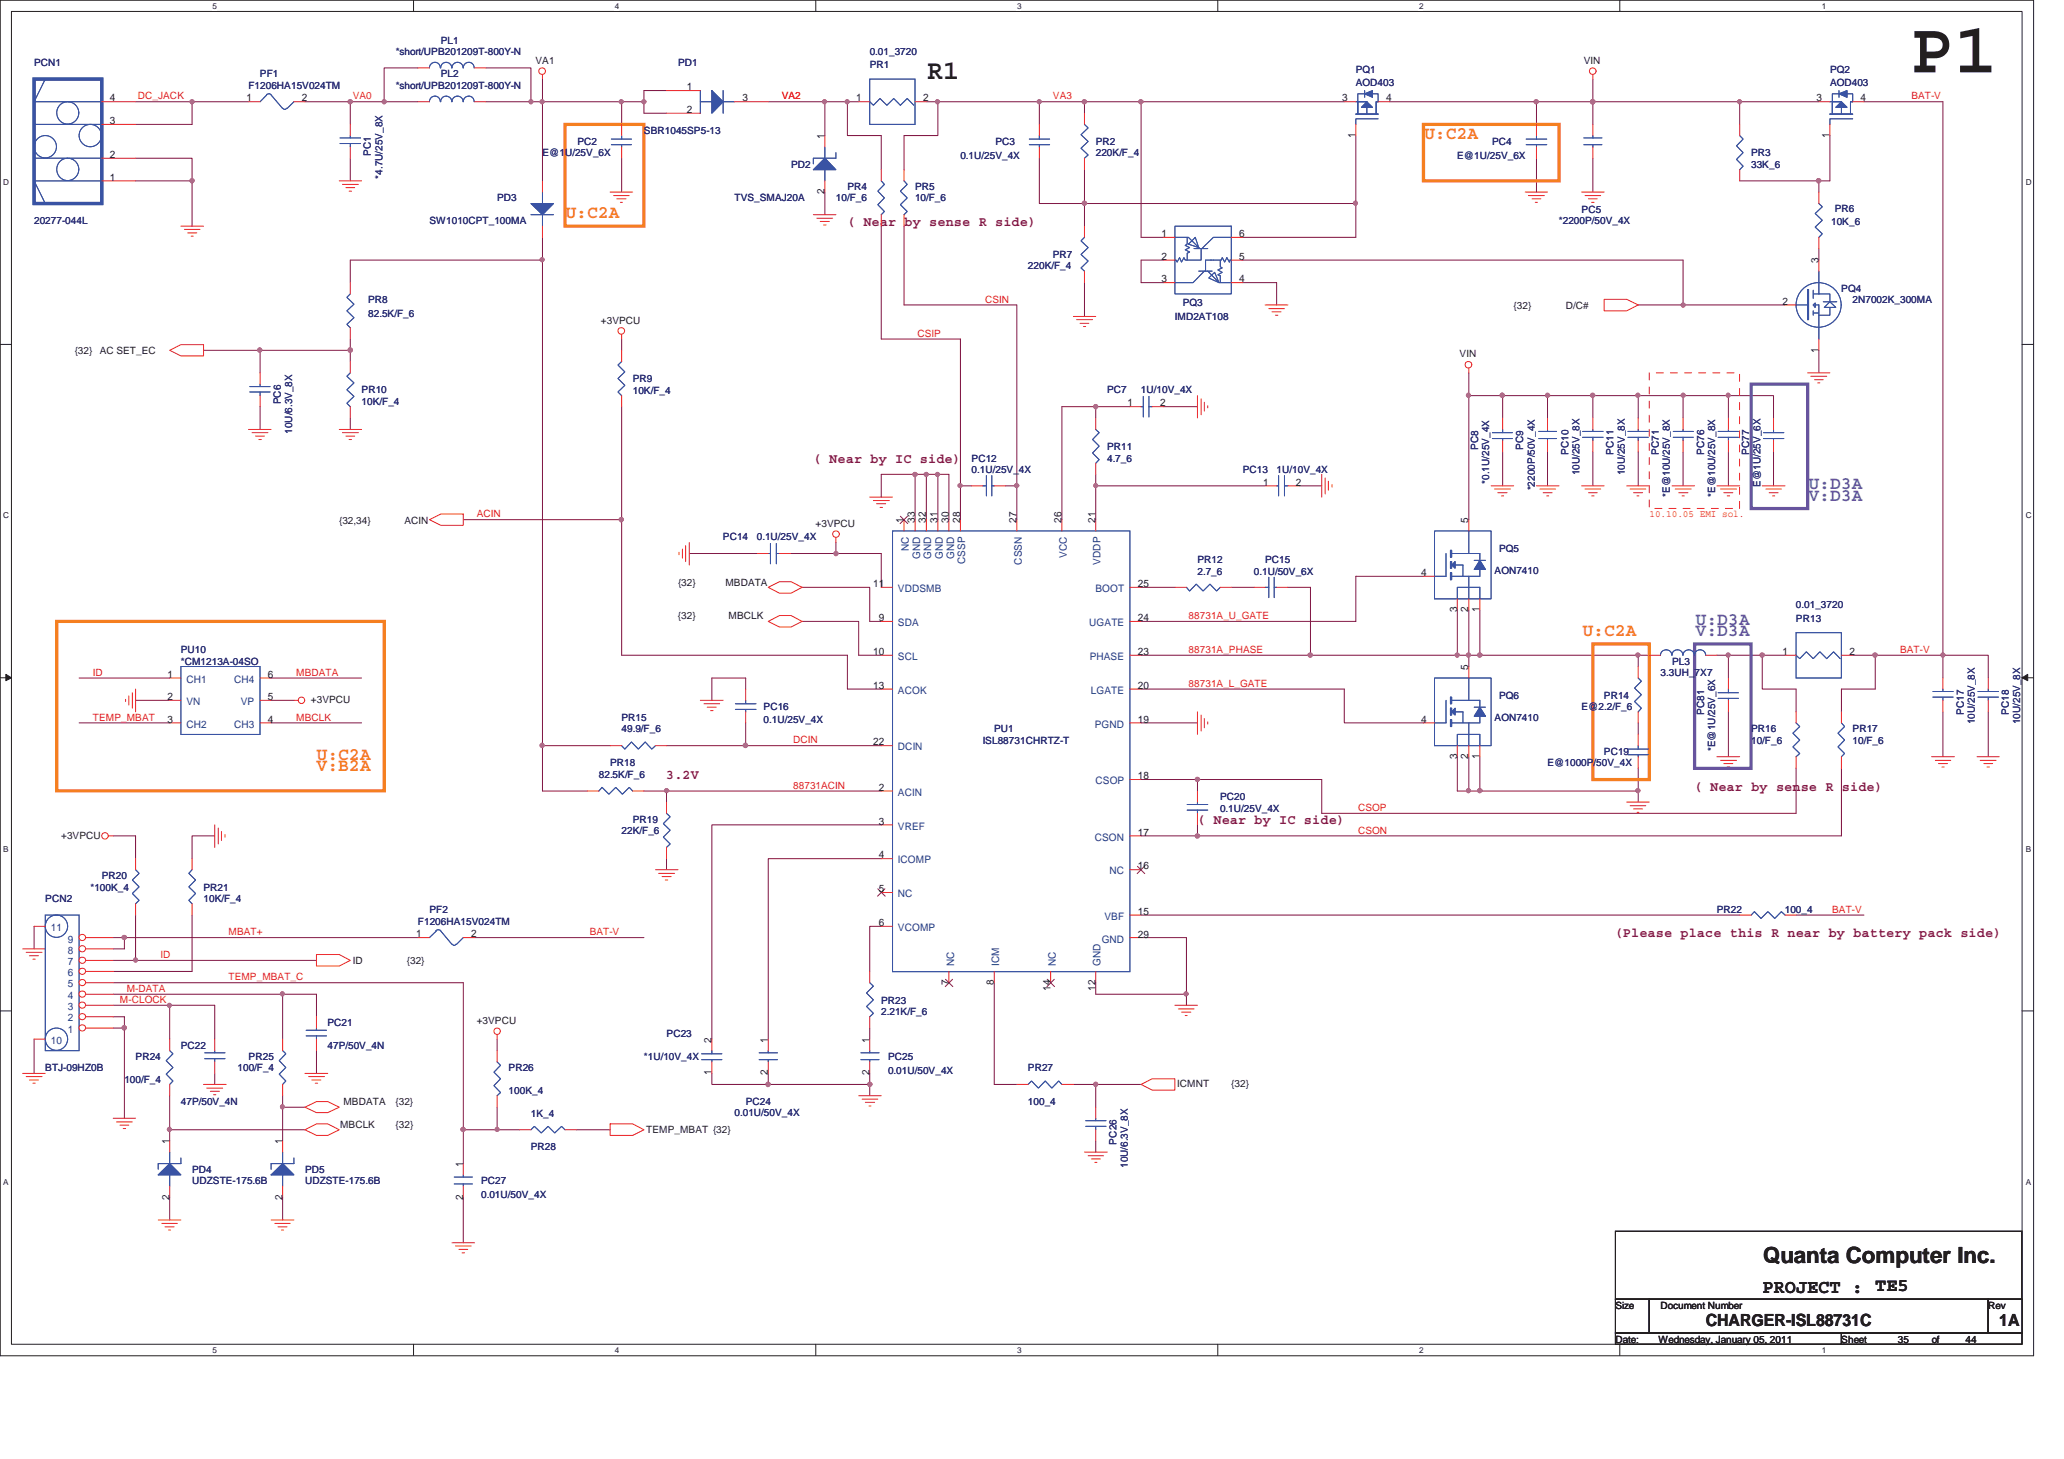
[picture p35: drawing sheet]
<svg xmlns="http://www.w3.org/2000/svg" width="297mm" height="210mm" viewBox="0 0 297 210" stroke-linecap="round" stroke-linejoin="round" font-family="sans-serif">
<defs><g id="words">
<text font-size="10.4" fill="#231f20" x="274.9" y="10.4">P1</text>
<text font-size="3.9" fill="#231f20" x="133.4" y="11.4">R1</text>
<text font-size="3.2" fill="#231f20" x="253.7" y="181.8">Quanta Computer Inc.</text>
<text font-size="2.8" fill="#231f20" x="253.6" y="186.1">PROJECT : TE5</text>
<g font-size="2.6" fill="#f57f20">
<text x="204.9" y="20">U:C2A</text>
<text x="81.4" y="31.4">U:C2A</text>
<text x="227.7" y="91.5">U:C2A</text>
<text x="45.6" y="109.4">U:C2A</text>
<text x="45.6" y="111">V:B2A</text>
</g>
<g font-size="2.6" fill="#6b52a2">
<text x="260.3" y="70.4">U:D3A</text>
<text x="260.3" y="72">V:D3A</text>
<text x="244" y="89.9">U:D3A</text>
<text x="244" y="91.6">V:D3A</text>
</g>
<g font-size="2.4" fill="#231f20">
<text x="245.5" y="190.8">CHARGER-ISL88731C</text>
<text x="287.7" y="190.8">1A</text>
</g>
<g font-size="1.9" fill="#7f1442">
<text x="121.9" y="32.5">( Near by sense R side)</text>
<text x="117" y="66.7">( Near by IC side)</text>
<text x="95.9" y="112.2">3.2V</text>
<text x="243.8" y="113.8">( Near by sense R side)</text>
<text x="172.3" y="118.6">( Near by IC side)</text>
<text x="232.4" y="134.9">(Please place this R near by battery pack side)</text>
</g>
<g font-size="1.5" fill="#231f20">
<text x="15.8" y="17.9">3</text>
<text x="15.8" y="14.6">4</text>
<text x="35.5" y="14.6">1</text>
<text x="43.4" y="14.6">2</text>
<text x="98.8" y="16.3">2</text>
<text x="98.8" y="13">1</text>
<text x="106.9" y="14.6">3</text>
<text x="123.2" y="14.6">1</text>
<text x="132.9" y="14.6">2</text>
<text x="193.2" y="14.6">3</text>
<text x="199.5" y="14.6">4</text>
<text x="261.4" y="14.6">3</text>
<text x="267.8" y="14.6">4</text>
<text x="15.8" y="22.7">2</text>
<text x="118.7" y="20" transform="rotate(-90 118.7 20)">1</text>
<text x="195.1" y="19.9" transform="rotate(-90 195.1 19.9)">1</text>
<text x="263.3" y="19.9" transform="rotate(-90 263.3 19.9)">1</text>
<text x="15.8" y="26">1</text>
<text x="118.7" y="28" transform="rotate(-90 118.7 28)">2</text>
<text x="167.1" y="34.1">1</text>
<text x="178.3" y="34.1">6</text>
<text x="167.1" y="40.6">3</text>
<text x="167.1" y="37.4">2</text>
<text x="178.3" y="37.4">5</text>
<text x="178.3" y="40.6">4</text>
<text x="261.7" y="37.9" transform="rotate(-90 261.7 37.9)">3</text>
<text x="256.5" y="43.9">2</text>
<text x="261.7" y="50.8" transform="rotate(-90 261.7 50.8)">1</text>
<text x="162.3" y="58.5">1</text>
<text x="167" y="58.5">2</text>
<text x="181.8" y="69.9">1</text>
<text x="186.5" y="69.9">2</text>
<text x="130" y="75.3" transform="rotate(-90 130 75.3)">1</text>
<text x="131.7" y="75.3" transform="rotate(-90 131.7 75.3)">33</text>
<text x="133.3" y="75.3" transform="rotate(-90 133.3 75.3)">32</text>
<text x="134.9" y="75.3" transform="rotate(-90 134.9 75.3)">31</text>
<text x="136.5" y="75.3" transform="rotate(-90 136.5 75.3)">30</text>
<text x="138.2" y="75.3" transform="rotate(-90 138.2 75.3)">28</text>
<text x="146.3" y="75.3" transform="rotate(-90 146.3 75.3)">27</text>
<text x="152.8" y="75.3" transform="rotate(-90 152.8 75.3)">26</text>
<text x="157.6" y="75.3" transform="rotate(-90 157.6 75.3)">21</text>
<text x="211.3" y="75.3" transform="rotate(-90 211.3 75.3)">5</text>
<text x="204.5" y="82.9">4</text>
<text x="125.7" y="84.5">11</text>
<text x="126.5" y="89.4">9</text>
<text x="163.8" y="89.4">24</text>
<text x="163.8" y="84.5">25</text>
<text x="209.7" y="88.1" transform="rotate(-90 209.7 88.1)">3</text>
<text x="211.3" y="88.1" transform="rotate(-90 211.3 88.1)">2</text>
<text x="212.9" y="88.1" transform="rotate(-90 212.9 88.1)">1</text>
<text x="125.7" y="94.3">10</text>
<text x="163.7" y="94.3">23</text>
<text x="256.5" y="94.3">1</text>
<text x="266.2" y="94.3">2</text>
<text x="24.1" y="97.5">1</text>
<text x="24.1" y="100.7">2</text>
<text x="38.6" y="100.7">5</text>
<text x="38.6" y="97.5">6</text>
<text x="125.7" y="99.2">13</text>
<text x="163.7" y="99.2">20</text>
<text x="211.3" y="96.4" transform="rotate(-90 211.3 96.4)">5</text>
<text x="24.1" y="104">3</text>
<text x="38.6" y="104">4</text>
<text x="125.7" y="107.3">22</text>
<text x="163.7" y="104">19</text>
<text x="204.5" y="104">4</text>
<text x="126.5" y="113.8">2</text>
<text x="163.8" y="112.1">18</text>
<text x="209.7" y="109.3" transform="rotate(-90 209.7 109.3)">3</text>
<text x="211.3" y="109.3" transform="rotate(-90 211.3 109.3)">2</text>
<text x="212.9" y="109.3" transform="rotate(-90 212.9 109.3)">1</text>
<text x="126.5" y="118.7">3</text>
<text x="126.5" y="123.5">4</text>
<text x="163.7" y="120.3">17</text>
<text x="163.7" y="125.1">16</text>
<text x="126.5" y="128.4">5</text>
<text x="163.7" y="131.6">15</text>
<text x="59.9" y="134.9">1</text>
<text x="67.8" y="134.9">2</text>
<text x="126.5" y="133.3">6</text>
<text x="163.8" y="134.9">29</text>
<text x="136.5" y="141.8" transform="rotate(-90 136.5 141.8)">7</text>
<text x="143" y="141.8" transform="rotate(-90 143 141.8)">8</text>
<text x="151.2" y="142.6" transform="rotate(-90 151.2 142.6)">14</text>
<text x="157.6" y="142.6" transform="rotate(-90 157.6 142.6)">12</text>
<text x="102.4" y="154.8" transform="rotate(-90 102.4 154.8)">1</text>
<text x="102.4" y="150.1" transform="rotate(-90 102.4 150.1)">2</text>
<text x="110.5" y="154.8" transform="rotate(-90 110.5 154.8)">2</text>
<text x="110.5" y="150.1" transform="rotate(-90 110.5 150.1)">1</text>
<text x="125.1" y="154.8" transform="rotate(-90 125.1 154.8)">2</text>
<text x="125.1" y="150.1" transform="rotate(-90 125.1 150.1)">1</text>
<text x="24.4" y="164.7" transform="rotate(-90 24.4 164.7)">1</text>
<text x="40.6" y="164.7" transform="rotate(-90 40.6 164.7)">1</text>
<text x="66.6" y="167.9" transform="rotate(-90 66.6 167.9)">1</text>
<text x="24.4" y="172.7" transform="rotate(-90 24.4 172.7)">2</text>
<text x="40.6" y="172.7" transform="rotate(-90 40.6 172.7)">2</text>
<text x="66.6" y="172.7" transform="rotate(-90 66.6 172.7)">2</text>
</g>
<g font-size="1.5" fill="#1d437e">
<text x="130.8" y="79.3" transform="rotate(-90 130.8 79.3)">NC</text>
<text x="132.4" y="80.4" transform="rotate(-90 132.4 80.4)">GND</text>
<text x="134" y="80.4" transform="rotate(-90 134 80.4)">GND</text>
<text x="135.7" y="80.4" transform="rotate(-90 135.7 80.4)">GND</text>
<text x="137.3" y="80.4" transform="rotate(-90 137.3 80.4)">GND</text>
<text x="138.9" y="81.2" transform="rotate(-90 138.9 81.2)">CSSP</text>
<text x="147.1" y="81.3" transform="rotate(-90 147.1 81.3)">CSSN</text>
<text x="153.5" y="80.3" transform="rotate(-90 153.5 80.3)">VCC</text>
<text x="158.4" y="81.3" transform="rotate(-90 158.4 81.3)">VDDP</text>
<text x="129.2" y="85.2">VDDSMB</text>
<text x="157.7" y="85.2">BOOT</text>
<text x="129.2" y="90.1">SDA</text>
<text x="129.2" y="95">SCL</text>
<text x="156.8" y="90.1">UGATE</text>
<text x="156.8" y="95">PHASE</text>
<text x="26.8" y="98.3">CH1</text>
<text x="26.8" y="101.5">VN</text>
<text x="33.7" y="98.3">CH4</text>
<text x="34.7" y="101.5">VP</text>
<text x="129.2" y="99.9">ACOK</text>
<text x="157" y="99.9">LGATE</text>
<text x="26.8" y="104.7">CH2</text>
<text x="33.7" y="104.7">CH3</text>
<text x="129.2" y="108">DCIN</text>
<text x="157.6" y="104.7">PGND</text>
<text x="157.7" y="112.9">CSOP</text>
<text x="129.2" y="119.4">VREF</text>
<text x="129.2" y="114.5">ACIN</text>
<text x="129.2" y="124.3">ICOMP</text>
<text x="157.6" y="121">CSON</text>
<text x="159.7" y="125.8">NC</text>
<text x="129.2" y="129.1">NC</text>
<text x="7.3" y="134">11</text>
<text x="9.8" y="137.2">8</text>
<text x="9.8" y="135.6">9</text>
<text x="129.2" y="134">VCOMP</text>
<text x="158.5" y="135.6">GND</text>
<text x="159" y="132.4">VBF</text>
<text x="9.8" y="138.9">7</text>
<text x="9.8" y="140.5">6</text>
<text x="9.8" y="142.1">5</text>
<text x="9.8" y="143.8">4</text>
<text x="137.3" y="139" transform="rotate(-90 137.3 139)">NC</text>
<text x="143.8" y="139" transform="rotate(-90 143.8 139)">ICM</text>
<text x="151.9" y="139" transform="rotate(-90 151.9 139)">NC</text>
<text x="158.4" y="139" transform="rotate(-90 158.4 139)">GND</text>
<text x="9.8" y="145.4">3</text>
<text x="9.8" y="147">2</text>
<text x="9.8" y="148.6">1</text>
<text x="7.3" y="150.3">10</text>
</g>
<g font-size="1.4" fill="#282973">
<text x="4.9" y="9.5">PCN1</text>
<text x="37.4" y="11.1">PF1</text>
<text x="56.9" y="7.9">*short/UPB201209T-800Y-N</text>
<text x="63.4" y="6.3">PL1</text>
<text x="63.4" y="11.1">PL2</text>
<text x="97.6" y="9.5">PD1</text>
<text x="125.2" y="9.8">PR1</text>
<text x="125.2" y="7.9">0.01_3720</text>
<text x="195.1" y="10.5">PQ1</text>
<text x="263.4" y="10.5">PQ2</text>
<text x="35.8" y="12.7">F1206HA15V024TM</text>
<text x="56.9" y="12.7">*short/UPB201209T-800Y-N</text>
<text x="195.1" y="12.4">AOD403</text>
<text x="263.4" y="12.4">AOD403</text>
<text x="53.4" y="22.5" transform="rotate(-90 53.4 22.5)">PC1</text>
<text x="78.1" y="22.5">E@1U/25V_6X</text>
<text x="83.1" y="20.9">PC2</text>
<text x="92.7" y="19.3">SBR1045SP5-13</text>
<text x="138.2" y="22.8">0.1U/25V_4X</text>
<text x="143.2" y="20.9">PC3</text>
<text x="157.7" y="20.9">PR2</text>
<text x="157.7" y="22.5">220K/F_4</text>
<text x="209.7" y="22.8">E@1U/25V_6X</text>
<text x="214.7" y="20.9">PC4</text>
<text x="252" y="22.5">PR3</text>
<text x="55" y="25.7" transform="rotate(-90 55 25.7)">*4.7U/25V_8X</text>
<text x="71.5" y="29">PD3</text>
<text x="105.7" y="29">TVS_SMAJ20A</text>
<text x="113.8" y="24.1">PD2</text>
<text x="120.3" y="29">10/F_6</text>
<text x="122" y="27.4">PR4</text>
<text x="131.7" y="27.4">PR5</text>
<text x="131.7" y="29">10/F_6</text>
<text x="252" y="24.1">33K_6</text>
<text x="4.9" y="32.3">20277-044L</text>
<text x="61.8" y="32.3">SW1010CPT_100MA</text>
<text x="224.4" y="32.3">*2200P/50V_4X</text>
<text x="227.6" y="30.6">PC5</text>
<text x="263.5" y="32.4">10K_6</text>
<text x="264" y="30.5">PR6</text>
<text x="147.9" y="38.8">220K/F_4</text>
<text x="151.5" y="37.1">PR7</text>
<text x="53" y="43.6">PR8</text>
<text x="53" y="45.6">82.5K/F_6</text>
<text x="169.1" y="46.1">IMD2AT108</text>
<text x="170.2" y="44">PQ3</text>
<text x="265" y="42">PQ4</text>
<text x="266.6" y="43.6">2N7002K_300MA</text>
<text x="40.4" y="58.2" transform="rotate(-90 40.4 58.2)">PC6</text>
<text x="52" y="56.6">PR10</text>
<text x="52" y="58.3">10K/F_4</text>
<text x="91.1" y="55">PR9</text>
<text x="91.1" y="56.6">10K/F_4</text>
<text x="159.3" y="56.6">PC7</text>
<text x="164.2" y="56.6">1U/10V_4X</text>
<text x="42" y="62.4" transform="rotate(-90 42 62.4)">10U/6.3V_8X</text>
<text x="159.3" y="64.8">PR11</text>
<text x="212.7" y="64.7" transform="rotate(-90 212.7 64.7)">PC8</text>
<text x="219.2" y="64.7" transform="rotate(-90 219.2 64.7)">PC9</text>
<text x="225.7" y="65.5" transform="rotate(-90 225.7 65.5)">PC10</text>
<text x="232.2" y="65.5" transform="rotate(-90 232.2 65.5)">PC11</text>
<text x="238.7" y="65.5" transform="rotate(-90 238.7 65.5)">PC71</text>
<text x="245.3" y="65.5" transform="rotate(-90 245.3 65.5)">PC76</text>
<text x="251.7" y="65.5" transform="rotate(-90 251.7 65.5)">PC77</text>
<text x="139.8" y="66.4">PC12</text>
<text x="139.8" y="68">0.1U/25V_4X</text>
<text x="159.3" y="66.4">4.7_6</text>
<text x="178.9" y="68">PC13</text>
<text x="183.7" y="68">1U/10V_4X</text>
<text x="214.3" y="69.6" transform="rotate(-90 214.3 69.6)">*0.1U/25V_4X</text>
<text x="220.9" y="70.6" transform="rotate(-90 220.9 70.6)">*2200P/50V_4X</text>
<text x="227.3" y="68.4" transform="rotate(-90 227.3 68.4)">10U/25V_8X</text>
<text x="233.8" y="68.4" transform="rotate(-90 233.8 68.4)">10U/25V_8X</text>
<text x="240.3" y="71.5" transform="rotate(-90 240.3 71.5)">*E@10U/25V_8X</text>
<text x="246.9" y="71.5" transform="rotate(-90 246.9 71.5)">*E@10U/25V_8X</text>
<text x="253.4" y="70.1" transform="rotate(-90 253.4 70.1)">E@1U/25V_6X</text>
<text x="104" y="77.8">PC14</text>
<text x="108.9" y="77.8">0.1U/25V_4X</text>
<text x="172.3" y="81">PR12</text>
<text x="172.3" y="82.7">2.7_6</text>
<text x="180.5" y="82.7">0.1U/50V_6X</text>
<text x="182.1" y="81">PC15</text>
<text x="215.1" y="82.7">AON7410</text>
<text x="215.7" y="79.4">PQ5</text>
<text x="258.5" y="89.5">PR13</text>
<text x="258.5" y="87.6">0.01_3720</text>
<text x="26" y="94">PU10</text>
<text x="26" y="95.7">*CM1213A-04SO</text>
<text x="240.6" y="95.7">PL3</text>
<text x="215.7" y="100.5">PQ6</text>
<text x="230.8" y="100.5">PR14</text>
<text x="239" y="97.3">3.3UH_7X7</text>
<text x="89.4" y="103.8">PR15</text>
<text x="89.4" y="105.4">49.9/F_6</text>
<text x="109.9" y="102.1">PC16</text>
<text x="109.9" y="104.1">0.1U/25V_4X</text>
<text x="141.4" y="107.1">ISL88731CHRTZ-T</text>
<text x="143.1" y="105.4">PU1</text>
<text x="215.1" y="103.8">AON7410</text>
<text x="227.6" y="102.2">E@2.2/F_6</text>
<text x="245.3" y="102.9" transform="rotate(-90 245.3 102.9)">PC81</text>
<text x="252" y="105.4">PR16</text>
<text x="252" y="107.1">10/F_6</text>
<text x="266.6" y="105.4">PR17</text>
<text x="266.6" y="107.1">10/F_6</text>
<text x="282.6" y="102.9" transform="rotate(-90 282.6 102.9)">PC17</text>
<text x="284.2" y="104.2" transform="rotate(-90 284.2 104.2)">10U/25V_8X</text>
<text x="289.1" y="102.9" transform="rotate(-90 289.1 102.9)">PC18</text>
<text x="290.8" y="104.2" transform="rotate(-90 290.8 104.2)">10U/25V_8X</text>
<text x="86.2" y="111.9">82.5K/F_6</text>
<text x="87.8" y="110.3">PR18</text>
<text x="222.7" y="110.3">E@1000P/50V_4X</text>
<text x="230.8" y="108.7">PC19</text>
<text x="246.9" y="108.1" transform="rotate(-90 246.9 108.1)">*E@1U/25V_6X</text>
<text x="91.1" y="118.4">PR19</text>
<text x="175.6" y="115.2">PC20</text>
<text x="175.6" y="116.8">0.1U/25V_4X</text>
<text x="89.5" y="120">22K/F_6</text>
<text x="6.5" y="129.8">PCN2</text>
<text x="13" y="128.2">*100K_4</text>
<text x="14.6" y="126.5">PR20</text>
<text x="29.3" y="128.2">PR21</text>
<text x="29.3" y="129.8">10K/F_4</text>
<text x="61.8" y="131.4">PF2</text>
<text x="247.1" y="131.4">PR22</text>
<text x="256.9" y="131.4">100_4</text>
<text x="60.2" y="133.1">F1206HA15V024TM</text>
<text x="47.1" y="147.7">PC21</text>
<text x="95.9" y="149.3">PC23</text>
<text x="126.8" y="144.4">PR23</text>
<text x="126.8" y="146">2.21K/F_6</text>
<text x="6.5" y="154.2">BTJ-09HZ0B</text>
<text x="17.9" y="155.8">100/F_4</text>
<text x="19.5" y="152.6">PR24</text>
<text x="26" y="150.9">PC22</text>
<text x="34.2" y="154.2">100/F_4</text>
<text x="35.8" y="152.6">PR25</text>
<text x="47.1" y="150.9">47P/50V_4N</text>
<text x="73.2" y="154.2">PR26</text>
<text x="92.7" y="152.6">*1U/10V_4X</text>
<text x="127.8" y="152.6">PC25</text>
<text x="127.8" y="154.5">0.01U/50V_4X</text>
<text x="147.9" y="154.2">PR27</text>
<text x="26" y="159">47P/50V_4N</text>
<text x="73.2" y="157.4">100K_4</text>
<text x="76.4" y="160.7">1K_4</text>
<text x="105.7" y="160.7">0.01U/50V_4X</text>
<text x="107.3" y="159">PC24</text>
<text x="147.9" y="159">100_4</text>
<text x="76.4" y="165.6">PR28</text>
<text x="160.7" y="164.7" transform="rotate(-90 160.7 164.7)">PC26</text>
<text x="27.6" y="168.8">PD4</text>
<text x="27.6" y="170.4">UDZSTE-175.6B</text>
<text x="43.9" y="168.8">PD5</text>
<text x="43.9" y="170.4">UDZSTE-175.6B</text>
<text x="69.2" y="170.4">PC27</text>
<text x="69.2" y="172.4">0.01U/50V_4X</text>
<text x="162.3" y="168.1" transform="rotate(-90 162.3 168.1)">10U/6.3V_8X</text>
</g>
<g font-size="1.4" fill="#231f20">
<text x="77.1" y="9.2">VA1</text>
<text x="227.9" y="9.2">VIN</text>
<text x="86.5" y="46.6">+3VPCU</text>
<text x="217.8" y="44.5">{32}</text>
<text x="225.3" y="44.5">D/C#</text>
<text x="10.7" y="51">{32}</text>
<text x="14.3" y="51">AC SET_EC</text>
<text x="210.1" y="51.4">VIN</text>
<text x="48.8" y="75.4">{32,34}</text>
<text x="58.2" y="75.4">ACIN</text>
<text x="117.4" y="75.8">+3VPCU</text>
<text x="97.6" y="89.2">{32}</text>
<text x="97.6" y="84.3">{32}</text>
<text x="104.4" y="84.3">MBDATA</text>
<text x="104.9" y="89.2">MBCLK</text>
<text x="44.7" y="101.2">+3VPCU</text>
<text x="8.8" y="120.7">+3VPCU</text>
<text x="50.8" y="138.7">ID</text>
<text x="58.6" y="138.7">{32}</text>
<text x="68.6" y="147.4">+3VPCU</text>
<text x="49.4" y="159">MBDATA</text>
<text x="56.9" y="159">{32}</text>
<text x="169.4" y="156.5">ICMNT</text>
<text x="177.2" y="156.5">{32}</text>
<text x="48.9" y="162.3">MBCLK</text>
<text x="56.9" y="162.3">{32}</text>
<text x="93" y="163.1">TEMP_MBAT {32}</text>
<text x="232.5" y="188.4">Size</text>
<text x="239" y="188.4">Document Number</text>
<text x="286.1" y="188.4">Rev</text>
<text x="232.5" y="193.2">Date:</text>
<text x="238.7" y="193.2">Wednesday, January 05, 2011</text>
<text x="265" y="193.2">Sheet</text>
<text x="273.1" y="193.2">35</text>
<text x="278" y="193.2">of</text>
<text x="282.9" y="193.2">44</text>
</g>
<g font-size="1.4" fill="#ed2024">
<text x="19.8" y="14.3">DC_JACK</text>
<text x="50.8" y="14.3">VA0</text>
<text x="112.5" y="14.3">VA2</text>
<text x="151.5" y="14.3">VA3</text>
<text x="275.1" y="14.3">BAT-V</text>
<text x="141.8" y="43.6">CSIN</text>
<text x="132" y="48.5">CSIP</text>
<text x="68.6" y="74.5">ACIN</text>
<text x="237.4" y="74.4">10.10.05 EMI sol.</text>
<text x="171.1" y="89.1">88731A_U_GATE</text>
<text x="171.1" y="94">88731A_PHASE</text>
<text x="273.5" y="94">BAT-V</text>
<text x="13.4" y="97.2">ID</text>
<text x="42.6" y="97.2">MBDATA</text>
<text x="171.1" y="98.9">88731A_L_GATE</text>
<text x="13.4" y="103.7">TEMP_MBAT</text>
<text x="42.6" y="103.7">MBCLK</text>
<text x="114.2" y="107">DCIN</text>
<text x="114.2" y="113.5">88731ACIN</text>
<text x="195.5" y="120">CSON</text>
<text x="195.5" y="116.7">CSOP</text>
<text x="263.7" y="131.3">BAT-V</text>
<text x="23.1" y="137.9">ID</text>
<text x="32.9" y="134.6">MBAT+</text>
<text x="84.9" y="134.6">BAT-V</text>
<text x="18.2" y="142.7">M-DATA</text>
<text x="32.9" y="141.1">TEMP_MBAT_C</text>
<text x="17.3" y="144.4">M-CLOCK</text>
</g>
<g font-size="1.2" fill="#231f20">
<text x="30.6" y="1.3">5</text>
<text x="88.5" y="1.3">4</text>
<text x="146.4" y="1.3">3</text>
<text x="204.3" y="1.3">2</text>
<text x="262.2" y="1.3">1</text>
<text x=".5" y="26.7">D</text>
<text x="291.5" y="26.7">D</text>
<text x=".5" y="74.6">C</text>
<text x="291.5" y="74.6">C</text>
<text x=".5" y="122.6">B</text>
<text x="291.5" y="122.6">B</text>
<text x=".5" y="170.5">A</text>
<text x="291.5" y="170.5">A</text>
<text x="30.6" y="194.7">5</text>
<text x="88.5" y="194.7">4</text>
<text x="146.4" y="194.7">3</text>
<text x="204.3" y="194.7">2</text>
<text x="262.2" y="194.7">1</text>
</g>
</g></defs>
<path d="M0 0h292.7v195.1h-292.7zM1.6 1.6h289.4v191.9h-289.4z" fill="none" stroke="#231f20" stroke-width=".14"/>
<g fill="#fff">
<path d="M30.6 .2h.6v1.3h-.6z"/>
<path d="M30.6 193.6h.6v1.4h-.6z"/>
</g>
<path d="M59.5 0v1.6M59.5 193.5v1.6" fill="none" stroke="#231f20" stroke-width=".14"/>
<g fill="#fff">
<path d="M88.4 .2h.6v1.3h-.6z"/>
<path d="M88.4 193.6h.6v1.4h-.6z"/>
</g>
<path d="M117.4 0v1.6M117.4 193.5v1.6" fill="none" stroke="#231f20" stroke-width=".14"/>
<g fill="#fff">
<path d="M146.3 .2h.6v1.3h-.6z"/>
<path d="M146.3 193.6h.6v1.4h-.6z"/>
</g>
<path d="M175.3 0v1.6M175.3 193.5v1.6" fill="none" stroke="#231f20" stroke-width=".14"/>
<g fill="#fff">
<path d="M204.2 .2h.6v1.3h-.6z"/>
<path d="M204.2 193.6h.6v1.4h-.6z"/>
</g>
<path d="M233.1 0v1.6M233.1 193.5v1.6" fill="none" stroke="#231f20" stroke-width=".14"/>
<g fill="#fff">
<path d="M262 .2h.6v1.3h-.6z"/>
<path d="M262 193.6h.6v1.4h-.6z"/>
<path d="M.5 25.6h.8v1.3h-.8z"/>
<path d="M291.4 25.6h.8v1.3h-.8z"/>
<path d="M.5 73.5h.8v1.3h-.8z"/>
<path d="M291.4 73.5h.8v1.3h-.8z"/>
</g>
<path d="M0 49.6h1.6M291 49.6h1.6" fill="none" stroke="#231f20" stroke-width=".14"/>
<g fill="#fff">
<path d="M.5 121.5h.7v1.3h-.7z"/>
<path d="M291.4 121.5h.7v1.3h-.7z"/>
</g>
<path d="M0 97.5h1.6M291 97.5h1.6" fill="none" stroke="#231f20" stroke-width=".14"/>
<path d="M.8 97.1l.8 .4-.8 .5z" fill="#231f20"/>
<path d="M.8 97.1l.8 .4-.8 .5z" fill="none" stroke="#231f20" stroke-width=".14"/>
<path d="M291 97.5l.8-.4v.9z" fill="#231f20"/>
<path d="M291 97.5l.8-.4v.9z" fill="none" stroke="#231f20" stroke-width=".14"/>
<g fill="#fff">
<path d="M.5 169.4h.7v1.4h-.7z"/>
<path d="M291.4 169.4h.7v1.4h-.7z"/>
</g>
<path d="M0 145.5h1.6M291 145.5h1.6" fill="none" stroke="#231f20" stroke-width=".14"/>
<path d="M55.3 14.6h4.8" fill="none" stroke="#7f1442" stroke-width=".14"/>
<circle cx="55.3" cy="14.6" r=".3" fill="#b9529f"/>
<circle cx="55.3" cy="14.6" r=".3" fill="none" stroke="#b9529f" stroke-width=".14"/>
<path d="M146.3 43.9v26M17.9 146.3v1.7M157.7 156.1h6.5" fill="none" stroke="#7f1442" stroke-width=".14"/>
<circle cx="146.3" cy="69.9" r=".3" fill="#b9529f"/>
<circle cx="146.3" cy="69.9" r=".3" fill="none" stroke="#b9529f" stroke-width=".14"/>
<path d="M135 68.3h1.6M144.7 69.9h1.6v4.9M188.6 84.5v9.8M78.1 107.3v6.5M172.3 118.7v1.6h-8.1M190.2 112.2v4.9M126.8 133.3h-1.6v6.5" fill="none" stroke="#7f1442" stroke-width=".14"/>
<circle cx="134.9" cy="68.3" r=".3" fill="#b9529f"/>
<circle cx="134.9" cy="68.3" r=".3" fill="none" stroke="#b9529f" stroke-width=".14"/>
<path d="M126.8 19.5v4.9M130.1 19.5v4.9M126.8 68.3v3.2M136.6 68.3v6.5M266.6 94.3h3.3v4.9h-4.9M164.2 112.2h8.1v1.6M16.3 120.3h3.2v3.3M164.2 131.7h86.2M157.7 143.1h13" fill="none" stroke="#7f1442" stroke-width=".14"/>
<circle cx="170.7" cy="143" r=".3" fill="#b9529f"/>
<circle cx="170.7" cy="143" r=".3" fill="none" stroke="#b9529f" stroke-width=".14"/>
<path d="M126.8 68.3h4.9v6.5M133.3 68.3v6.5M4.9 133.3v3.3M4.9 149.5v5M157.7 141.4v1.7" fill="none" stroke="#7f1442" stroke-width=".14"/>
<circle cx="133.3" cy="68.3" r=".29" fill="#b9529f"/>
<circle cx="133.3" cy="68.3" r=".29" fill="none" stroke="#b9529f" stroke-width=".14"/>
<path d="M131.7 68.3h1.6" fill="none" stroke="#7f1442" stroke-width=".14"/>
<circle cx="131.7" cy="68.3" r=".32" fill="#b9529f"/>
<circle cx="131.7" cy="68.3" r=".32" fill="none" stroke="#b9529f" stroke-width=".14"/>
<path d="M261.8 26h1.5" fill="none" stroke="#7f1442" stroke-width=".14"/>
<circle cx="261.7" cy="26" r=".32" fill="#b9529f"/>
<circle cx="261.7" cy="26" r=".32" fill="none" stroke="#b9529f" stroke-width=".14"/>
<path d="M156.1 14.6v1.7M149.6 22.8v6.5h6.5v-4.9M195.1 29.3v4.9M261.8 35.8v1.6M261.8 26v1.6M242.2 43.9h14.7M261.8 50.4v3.3" fill="none" stroke="#7f1442" stroke-width=".14"/>
<circle cx="156.1" cy="14.6" r=".32" fill="#b9529f"/>
<circle cx="156.1" cy="14.6" r=".32" fill="none" stroke="#b9529f" stroke-width=".14"/>
<path d="M135 14.6h14.6v3.3" fill="none" stroke="#7f1442" stroke-width=".14"/>
<circle cx="134.9" cy="14.6" r=".3" fill="#b9529f"/>
<circle cx="134.9" cy="14.6" r=".3" fill="none" stroke="#b9529f" stroke-width=".14"/>
<path d="M164.2 14.6v19.6h3.3M167.5 37.4h-3.3v3.3h3.3M178.9 37.4h63.3M178.9 34.2h16.2M178.9 40.7h4.8v3.2M157.7 60.2v-1.7h-4.9v16.3" fill="none" stroke="#7f1442" stroke-width=".14"/>
<circle cx="164.2" cy="14.6" r=".31" fill="#b9529f"/>
<circle cx="164.2" cy="14.6" r=".31" fill="none" stroke="#b9529f" stroke-width=".14"/>
<path d="M126.8 48.8h11.4M157.7 68.3v1.6M164.2 94.3h24.4M164.2 84.5h4.9M164.2 104h8.1M95.9 123.6v1.6" fill="none" stroke="#7f1442" stroke-width=".14"/>
<circle cx="188.6" cy="94.3" r=".31" fill="#b9529f"/>
<circle cx="188.6" cy="94.3" r=".31" fill="none" stroke="#b9529f" stroke-width=".14"/>
<path d="M157.7 69.9v4.9M187 69.9h3.2M185.3 84.5h3.3M253.6 94.3h3.3" fill="none" stroke="#7f1442" stroke-width=".14"/>
<circle cx="253.6" cy="94.3" r=".32" fill="#b9529f"/>
<circle cx="253.6" cy="94.3" r=".32" fill="none" stroke="#b9529f" stroke-width=".14"/>
<path d="M211.4 53.7v3.2M138.2 69.9v4.9M78.1 113.8h6.4M95.9 113.8h30.9M107.3 104v3.3" fill="none" stroke="#7f1442" stroke-width=".14"/>
<circle cx="95.9" cy="113.8" r=".3" fill="#b9529f"/>
<circle cx="95.9" cy="113.8" r=".3" fill="none" stroke="#b9529f" stroke-width=".14"/>
<path d="M167.5 58.5h4.8M138.2 69.9h1.6M102.4 97.6h4.9M177.2 84.5h3.3" fill="none" stroke="#7f1442" stroke-width=".14"/>
<circle cx="138.2" cy="69.9" r=".29" fill="#b9529f"/>
<circle cx="138.2" cy="69.9" r=".29" fill="none" stroke="#b9529f" stroke-width=".14"/>
<path d="M157.7 58.5h4.9M164.2 89.4h30.9" fill="none" stroke="#7f1442" stroke-width=".14"/>
<circle cx="157.7" cy="58.5" r=".3" fill="#b9529f"/>
<circle cx="157.7" cy="58.5" r=".3" fill="none" stroke="#b9529f" stroke-width=".14"/>
<path d="M78.1 14.6v11.4M229.2 11.4v3.2M78.1 37.4v69.9M130.1 43.9h16.2M102.4 97.6v3.2M107.3 97.6v1.6" fill="none" stroke="#7f1442" stroke-width=".14"/>
<circle cx="78" cy="107.3" r=".3" fill="#b9529f"/>
<circle cx="78" cy="107.3" r=".3" fill="none" stroke="#b9529f" stroke-width=".14"/>
<circle cx="78" cy="37.4" r=".29" fill="#b9529f"/>
<circle cx="78" cy="37.4" r=".29" fill="none" stroke="#b9529f" stroke-width=".14"/>
<path d="M229.2 14.6h21.2" fill="none" stroke="#7f1442" stroke-width=".14"/>
<circle cx="250.4" cy="14.6" r=".29" fill="#b9529f"/>
<circle cx="250.4" cy="14.6" r=".29" fill="none" stroke="#b9529f" stroke-width=".14"/>
<circle cx="229.2" cy="14.6" r=".31" fill="#b9529f"/>
<circle cx="229.2" cy="14.6" r=".31" fill="none" stroke="#b9529f" stroke-width=".14"/>
<path d="M118.7 14.6v4.9M118.7 27.6v3.3M138.2 48.8v21.1M78.1 107.3h9.7M95.9 107.3h11.4M279.6 102.5v6.4" fill="none" stroke="#7f1442" stroke-width=".14"/>
<circle cx="118.7" cy="14.6" r=".29" fill="#b9529f"/>
<circle cx="118.7" cy="14.6" r=".29" fill="none" stroke="#b9529f" stroke-width=".14"/>
<path d="M149.6 14.6h14.6" fill="none" stroke="#7f1442" stroke-width=".14"/>
<circle cx="149.6" cy="14.6" r=".29" fill="#b9529f"/>
<circle cx="149.6" cy="14.6" r=".29" fill="none" stroke="#b9529f" stroke-width=".14"/>
<path d="M107.3 107.3h19.5" fill="none" stroke="#7f1442" stroke-width=".14"/>
<circle cx="107.3" cy="107.3" r=".32" fill="#b9529f"/>
<circle cx="107.3" cy="107.3" r=".32" fill="none" stroke="#b9529f" stroke-width=".14"/>
<path d="M118.7 14.6h3.3M157.7 69.9h24.4" fill="none" stroke="#7f1442" stroke-width=".14"/>
<circle cx="157.7" cy="69.9" r=".29" fill="#b9529f"/>
<circle cx="157.7" cy="69.9" r=".29" fill="none" stroke="#b9529f" stroke-width=".14"/>
<path d="M242.2 37.4v6.5" fill="none" stroke="#7f1442" stroke-width=".14"/>
<circle cx="242.2" cy="43.9" r=".3" fill="#b9529f"/>
<circle cx="242.2" cy="43.9" r=".3" fill="none" stroke="#b9529f" stroke-width=".14"/>
<path d="M89.5 48.8v1.6M89.5 58.5v16.3h-22.8" fill="none" stroke="#7f1442" stroke-width=".14"/>
<circle cx="89.4" cy="74.8" r=".31" fill="#b9529f"/>
<circle cx="89.4" cy="74.8" r=".31" fill="none" stroke="#b9529f" stroke-width=".14"/>
<path d="M221.1 14.6h8.1M89.5 94.3h32.5v4.9h4.8M164.2 134.9h6.5" fill="none" stroke="#7f1442" stroke-width=".14"/>
<circle cx="229.2" cy="14.6" r=".31" fill="#b9529f"/>
<circle cx="229.2" cy="14.6" r=".31" fill="none" stroke="#b9529f" stroke-width=".14"/>
<circle cx="221.1" cy="14.6" r=".31" fill="#b9529f"/>
<circle cx="221.1" cy="14.6" r=".31" fill="none" stroke="#b9529f" stroke-width=".14"/>
<path d="M133.3 14.6h1.7v4.9h-4.9M268.3 14.6h11.3M78.1 37.4h-27.7v3.3M29.3 50.4h8.1M37.4 58.5v3.3M37.4 50.4v3.3M37.4 50.4h13v1.6M50.4 48.8v1.6M133.3 68.3h1.7v6.5M95.9 113.8v1.6M170.7 134.9v9.8M143.1 156.1h3.2" fill="none" stroke="#7f1442" stroke-width=".14"/>
<circle cx="50.4" cy="50.4" r=".33" fill="#b9529f"/>
<circle cx="50.4" cy="50.4" r=".33" fill="none" stroke="#b9529f" stroke-width=".14"/>
<circle cx="37.4" cy="50.4" r=".31" fill="#b9529f"/>
<circle cx="37.4" cy="50.4" r=".31" fill="none" stroke="#b9529f" stroke-width=".14"/>
<path d="M92.7 13h3.2M50.4 60.2v1.6M89.5 74.8v19.5M99.2 79.7h9.7M120.3 78.1v1.6h-6.5M126.8 79.7v4.8M115.4 89.4h8.2v4.9M248.7 94.3h4.9v4.9h4.9M92.7 113.8h3.2" fill="none" stroke="#7f1442" stroke-width=".14"/>
<circle cx="120.3" cy="79.7" r=".3" fill="#b9529f"/>
<circle cx="120.3" cy="79.7" r=".3" fill="none" stroke="#b9529f" stroke-width=".14"/>
<path d="M172.3 112.2h17.9" fill="none" stroke="#7f1442" stroke-width=".14"/>
<circle cx="172.3" cy="112.2" r=".32" fill="#b9529f"/>
<circle cx="172.3" cy="112.2" r=".32" fill="none" stroke="#b9529f" stroke-width=".14"/>
<path d="M172.3 120.3h92.7" fill="none" stroke="#7f1442" stroke-width=".14"/>
<circle cx="172.3" cy="120.3" r=".32" fill="#b9529f"/>
<circle cx="172.3" cy="120.3" r=".32" fill="none" stroke="#b9529f" stroke-width=".14"/>
<path d="M92.7 13v1.6" fill="none" stroke="#7f1442" stroke-width=".14"/>
<circle cx="92.7" cy="14.6" r=".29" fill="#b9529f"/>
<circle cx="92.7" cy="14.6" r=".29" fill="none" stroke="#b9529f" stroke-width=".14"/>
<path d="M123.6 94.3h3.2M279.6 94.3v3.3" fill="none" stroke="#7f1442" stroke-width=".14"/>
<circle cx="279.6" cy="94.3" r=".29" fill="#b9529f"/>
<circle cx="279.6" cy="94.3" r=".29" fill="none" stroke="#b9529f" stroke-width=".14"/>
<path d="M76.4 14.6h1.7M92.7 16.3h3.2M115.4 84.5h9.8v4.9M258.5 99.2v3.3M265 99.2v3.3" fill="none" stroke="#7f1442" stroke-width=".14"/>
<circle cx="78" cy="14.6" r=".29" fill="#b9529f"/>
<circle cx="78" cy="14.6" r=".29" fill="none" stroke="#b9529f" stroke-width=".14"/>
<circle cx="76.4" cy="14.6" r=".29" fill="#b9529f"/>
<circle cx="76.4" cy="14.6" r=".29" fill="none" stroke="#b9529f" stroke-width=".14"/>
<path d="M16.3 148h1.6M71.5 149.5v1.7M71.5 159.4v3.2h-4.8M66.7 172.3v6.6M82.9 162.6h4.9" fill="none" stroke="#7f1442" stroke-width=".14"/>
<circle cx="17.9" cy="147.9" r=".32" fill="#b9529f"/>
<circle cx="17.9" cy="147.9" r=".32" fill="none" stroke="#b9529f" stroke-width=".14"/>
<path d="M258.5 110.6v6.5M16.3 146.3h1.6M17.9 148v12.9M24.4 144.7h6.5M40.7 143.1v6.4" fill="none" stroke="#7f1442" stroke-width=".14"/>
<circle cx="40.6" cy="143" r=".29" fill="#b9529f"/>
<circle cx="40.6" cy="143" r=".29" fill="none" stroke="#b9529f" stroke-width=".14"/>
<path d="M40.7 143.1h4.8v3.2M40.7 159.4h3.2M66.7 162.6v4.9" fill="none" stroke="#7f1442" stroke-width=".14"/>
<circle cx="66.7" cy="162.5" r=".31" fill="#b9529f"/>
<circle cx="66.7" cy="162.5" r=".31" fill="none" stroke="#b9529f" stroke-width=".14"/>
<path d="M24.4 162.6h19.5" fill="none" stroke="#7f1442" stroke-width=".14"/>
<circle cx="24.4" cy="162.5" r=".3" fill="#b9529f"/>
<circle cx="24.4" cy="162.5" r=".3" fill="none" stroke="#b9529f" stroke-width=".14"/>
<path d="M16.3 141.4h50.4M24.4 144.7v4.8M30.9 144.7v4.8M30.9 154.5v1.6M45.5 151.2v3.3" fill="none" stroke="#7f1442" stroke-width=".14"/>
<circle cx="24.4" cy="144.7" r=".3" fill="#b9529f"/>
<circle cx="24.4" cy="144.7" r=".3" fill="none" stroke="#b9529f" stroke-width=".14"/>
<path d="M125.2 89.4h1.6M19.5 138.2h26M16.3 144.7h8.1M16.3 143.1h24.4M24.4 157.7v4.9M40.7 157.7v1.7M66.7 141.4v21.2" fill="none" stroke="#7f1442" stroke-width=".14"/>
<circle cx="19.5" cy="138.2" r=".3" fill="#b9529f"/>
<circle cx="19.5" cy="138.2" r=".3" fill="none" stroke="#b9529f" stroke-width=".14"/>
<path d="M16.3 134.9h1.6v1.7h-1.6M19.5 131.7v6.5h-3.2M27.6 131.7v8.1h-11.3M125.2 148v1.5M125.2 156.1v1.6" fill="none" stroke="#7f1442" stroke-width=".14"/>
<circle cx="125.2" cy="156.1" r=".31" fill="#b9529f"/>
<circle cx="125.2" cy="156.1" r=".31" fill="none" stroke="#b9529f" stroke-width=".14"/>
<path d="M92.7 14.6v1.7M122 14.6v4.9h4.8M78.1 34.2v3.2M126.8 118.7h-24.4v30.8M265 110.6v9.7M126.8 123.6h-16.2v25.9M258.5 131.7h9.8" fill="none" stroke="#7f1442" stroke-width=".14"/>
<circle cx="121.9" cy="14.6" r=".29" fill="#b9529f"/>
<circle cx="121.9" cy="14.6" r=".29" fill="none" stroke="#b9529f" stroke-width=".14"/>
<path d="M122 14.6h1.6M110.6 156.1h14.6" fill="none" stroke="#7f1442" stroke-width=".14"/>
<circle cx="110.5" cy="156.1" r=".32" fill="#b9529f"/>
<circle cx="110.5" cy="156.1" r=".32" fill="none" stroke="#b9529f" stroke-width=".14"/>
<path d="M19.5 14.6h8.1M126.8 32.6v16.2M130.1 32.6v11.3M120.3 79.7h6.5M30.9 120.3h-3.3v3.3M102.4 154.5v1.6h8.2v-1.6M125.2 154.5v1.6M143.1 141.4v14.7" fill="none" stroke="#7f1442" stroke-width=".14"/>
<circle cx="27.6" cy="14.6" r=".3" fill="#b9529f"/>
<circle cx="27.6" cy="14.6" r=".3" fill="none" stroke="#b9529f" stroke-width=".14"/>
<path d="M35.8 14.6h-8.2v3.3h-8.1M19.5 22.8h8.1v3.2" fill="none" stroke="#7f1442" stroke-width=".14"/>
<circle cx="27.6" cy="26" r=".31" fill="#b9529f"/>
<circle cx="27.6" cy="26" r=".31" fill="none" stroke="#b9529f" stroke-width=".14"/>
<path d="M19.5 26h8.1v6.6M156.1 29.3h39M235.8 43.9h6.4" fill="none" stroke="#7f1442" stroke-width=".14"/>
<circle cx="195.1" cy="29.2" r=".29" fill="#b9529f"/>
<circle cx="195.1" cy="29.2" r=".29" fill="none" stroke="#b9529f" stroke-width=".14"/>
<circle cx="156.1" cy="29.2" r=".32" fill="#b9529f"/>
<circle cx="156.1" cy="29.2" r=".32" fill="none" stroke="#b9529f" stroke-width=".14"/>
<path d="M195.1 19.5v9.8M17.9 134.9h42.2" fill="none" stroke="#7f1442" stroke-width=".14"/>
<circle cx="17.9" cy="134.9" r=".31" fill="#b9529f"/>
<circle cx="17.9" cy="134.9" r=".31" fill="none" stroke="#b9529f" stroke-width=".14"/>
<path d="M50.4 14.6v3.3M50.4 22.8v3.2M68.3 134.9h24.4" fill="none" stroke="#7f1442" stroke-width=".14"/>
<circle cx="50.4" cy="14.6" r=".32" fill="#b9529f"/>
<circle cx="50.4" cy="14.6" r=".32" fill="none" stroke="#b9529f" stroke-width=".14"/>
<path d="M110.6 14.6h8.1M164.2 14.6h29.3M235.8 94.3h1.5M190.2 117.1h68.3" fill="none" stroke="#7f1442" stroke-width=".14"/>
<circle cx="235.7" cy="94.3" r=".3" fill="#b9529f"/>
<circle cx="235.7" cy="94.3" r=".3" fill="none" stroke="#b9529f" stroke-width=".14"/>
<path d="M269.9 94.3h9.7" fill="none" stroke="#7f1442" stroke-width=".14"/>
<circle cx="269.8" cy="94.3" r=".31" fill="#b9529f"/>
<circle cx="269.8" cy="94.3" r=".31" fill="none" stroke="#b9529f" stroke-width=".14"/>
<path d="M216.3 56.9v3.3M235.8 56.9h-6.6v3.3M216.3 65.1v4.8M222.7 65.1v4.8M229.2 65.1v4.8" fill="none" stroke="#7f1442" stroke-width=".14"/>
<circle cx="229.2" cy="56.9" r=".31" fill="#b9529f"/>
<circle cx="229.2" cy="56.9" r=".31" fill="none" stroke="#b9529f" stroke-width=".14"/>
<path d="M221.1 14.6v3.3M229.2 14.6v3.3M221.1 22.8v4.8" fill="none" stroke="#7f1442" stroke-width=".14"/>
<circle cx="229.2" cy="14.6" r=".31" fill="#b9529f"/>
<circle cx="229.2" cy="14.6" r=".31" fill="none" stroke="#b9529f" stroke-width=".14"/>
<path d="M279.6 14.6v79.7M229.2 22.8v4.8M235.8 113.8v1.6" fill="none" stroke="#7f1442" stroke-width=".14"/>
<circle cx="235.7" cy="113.8" r=".29" fill="#b9529f"/>
<circle cx="235.7" cy="113.8" r=".29" fill="none" stroke="#b9529f" stroke-width=".14"/>
<path d="M211.4 56.9v17.9M213 94.3h22.8v1.6M235.8 104v1.7" fill="none" stroke="#7f1442" stroke-width=".14"/>
<circle cx="213" cy="94.3" r=".32" fill="#b9529f"/>
<circle cx="213" cy="94.3" r=".32" fill="none" stroke="#b9529f" stroke-width=".14"/>
<path d="M222.7 56.9v3.3M235.8 110.6v3.2" fill="none" stroke="#7f1442" stroke-width=".14"/>
<circle cx="222.7" cy="56.9" r=".3" fill="#b9529f"/>
<circle cx="222.7" cy="56.9" r=".3" fill="none" stroke="#b9529f" stroke-width=".14"/>
<path d="M78.1 14.6h11.4" fill="none" stroke="#7f1442" stroke-width=".14"/>
<circle cx="89.4" cy="14.6" r=".3" fill="#b9529f"/>
<circle cx="89.4" cy="14.6" r=".3" fill="none" stroke="#b9529f" stroke-width=".14"/>
<path d="M43.9 14.6h6.5M78.1 11.4v3.2M92.7 14.6h-3.2v3.3M200 14.6h21.1M89.5 22.8v4.8M216.3 56.9h6.4" fill="none" stroke="#7f1442" stroke-width=".14"/>
<circle cx="216.2" cy="56.9" r=".3" fill="#b9529f"/>
<circle cx="216.2" cy="56.9" r=".3" fill="none" stroke="#b9529f" stroke-width=".14"/>
<path d="M211.4 56.9h4.9" fill="none" stroke="#7f1442" stroke-width=".14"/>
<circle cx="216.2" cy="56.9" r=".3" fill="#b9529f"/>
<circle cx="216.2" cy="56.9" r=".3" fill="none" stroke="#b9529f" stroke-width=".14"/>
<circle cx="211.3" cy="56.9" r=".3" fill="#b9529f"/>
<circle cx="211.3" cy="56.9" r=".3" fill="none" stroke="#b9529f" stroke-width=".14"/>
<path d="M157.7 156.1v3.3M157.7 164.2v1.6" fill="none" stroke="#7f1442" stroke-width=".14"/>
<circle cx="157.7" cy="156.1" r=".3" fill="#b9529f"/>
<circle cx="157.7" cy="156.1" r=".3" fill="none" stroke="#b9529f" stroke-width=".14"/>
<path d="M164.2 99.2h29.3v4.8h11.4M188.6 94.3h21.1M204.9 82.9h-9.8v6.5M209.7 87.8v6.5M211.4 87.8v6.5h-1.7M154.5 156.1h3.2" fill="none" stroke="#7f1442" stroke-width=".14"/>
<circle cx="209.7" cy="94.3" r=".3" fill="#b9529f"/>
<circle cx="209.7" cy="94.3" r=".3" fill="none" stroke="#b9529f" stroke-width=".14"/>
<path d="M213 87.8v6.5h-1.6" fill="none" stroke="#7f1442" stroke-width=".14"/>
<circle cx="211.3" cy="94.3" r=".3" fill="#b9529f"/>
<circle cx="211.3" cy="94.3" r=".3" fill="none" stroke="#b9529f" stroke-width=".14"/>
<path d="M211.4 94.3v1.6M209.7 113.8h1.7" fill="none" stroke="#7f1442" stroke-width=".14"/>
<circle cx="211.3" cy="113.8" r=".3" fill="#b9529f"/>
<circle cx="211.3" cy="113.8" r=".3" fill="none" stroke="#b9529f" stroke-width=".14"/>
<path d="M211.4 113.8h1.6" fill="none" stroke="#7f1442" stroke-width=".14"/>
<circle cx="213" cy="113.8" r=".32" fill="#b9529f"/>
<circle cx="213" cy="113.8" r=".32" fill="none" stroke="#b9529f" stroke-width=".14"/>
<path d="M261.8 14.6h-11.4v3.3M263.3 19.5v6.5M250.4 26h11.4M213 113.8h22.8M40.7 159.4v4.8M24.4 162.6v1.6" fill="none" stroke="#7f1442" stroke-width=".14"/>
<circle cx="40.6" cy="159.3" r=".29" fill="#b9529f"/>
<circle cx="40.6" cy="159.3" r=".29" fill="none" stroke="#b9529f" stroke-width=".14"/>
<path d="M24.4 172.3v3.3M40.7 172.3v3.3M71.5 162.6h3.3" fill="none" stroke="#7f1442" stroke-width=".14"/>
<circle cx="71.5" cy="162.5" r=".29" fill="#b9529f"/>
<circle cx="71.5" cy="162.5" r=".29" fill="none" stroke="#b9529f" stroke-width=".14"/>
<path d="M60.1 9.8h-4.8v4.8h-4.9M69.9 9.8h6.5v4.8h-6.5M156.1 29.3v3.3M156.1 40.7v4.8M235.8 56.9v3.3M235.8 65.1v4.8M242.2 60.2v-3.3h6.5v3.3M279.6 94.3h6.5v3.3M209.7 108.9v4.9M211.4 108.9v4.9M213 108.9v4.9M286.1 102.5v6.4" fill="none" stroke="#7f1442" stroke-width=".14"/>
<circle cx="248.7" cy="56.9" r=".29" fill="#b9529f"/>
<circle cx="248.7" cy="56.9" r=".29" fill="none" stroke="#b9529f" stroke-width=".14"/>
<path d="M222.7 56.9h6.5M235.8 56.9h6.4M242.2 65.1v4.8M248.7 65.1v4.8" fill="none" stroke="#7f1442" stroke-width=".14"/>
<circle cx="242.2" cy="56.9" r=".3" fill="#b9529f"/>
<circle cx="242.2" cy="56.9" r=".3" fill="none" stroke="#b9529f" stroke-width=".14"/>
<circle cx="235.7" cy="56.9" r=".29" fill="#b9529f"/>
<circle cx="235.7" cy="56.9" r=".29" fill="none" stroke="#b9529f" stroke-width=".14"/>
<path d="M11.4 97.6h13M39 97.6h13M248.7 94.3v3.3M11.4 104h13M19.5 100.8h4.9M39 104h13M39 100.8h3.3M248.7 102.5v6.4" fill="none" stroke="#7f1442" stroke-width=".14"/>
<circle cx="248.7" cy="94.3" r=".29" fill="#b9529f"/>
<circle cx="248.7" cy="94.3" r=".29" fill="none" stroke="#b9529f" stroke-width=".14"/>
<path d="M248.7 56.9h6.5v3.3M255.2 65.1v4.8M247.1 94.3h1.6" fill="none" stroke="#7f1442" stroke-width=".14"/>
<g fill="none" stroke="#ed2024" stroke-width=".14">
<path d="M14.6 14.6h4.9M14.6 17.9h4.9M35.8 14.6h1.6M42.3 14.6h1.6M78.1 10.7v.7M156.1 16.3v1.6M221.1 17.9v1.6M229.2 10.7v.7M229.2 17.9v1.6M14.6 26h4.9M14.6 22.8h4.9M26 32.6h3.3"/>
<path d="M26.5 33h2.3M27 33.5h1.3M27.5 34h.3M48.8 26h3.2M49.3 26.5h2.3M49.8 27h1.2M50.2 27.5h.4M87.8 27.6h3.3M88.3 28.1h2.3M88.8 28.6h1.3M89.3 29.1h.3M117.1 30.9h3.2"/>
<path d="M117.5 31.4h2.3M118 31.9h1.3M118.5 32.4h.4M126.8 24.4v1.6M126.8 30.9v1.7M156.1 22.8v1.6M219.5 27.6h3.2M220 28.1h2.3M220.5 28.6h1.3M220.9 29.1h.4M221.1 21.2v1.6M227.6 27.6h3.3"/>
<path d="M228.1 28.1h2.3M228.6 28.6h1.3M229.1 29.1h.3M229.2 21.2v1.6M24.4 50.4l1.6-.8h3.3v1.6h-3.3zM89.5 48.1v.7M154.5 45.5h3.2M154.9 46h2.3M155.4 46.5h1.3M155.9 47h.3M172.3 56.9v3.3M172.9 57.4v2.3"/>
<path d="M173.3 57.9v1.3M173.8 58.4v.3M182.1 43.9h3.2M182.6 44.4h2.3M183.1 44.9h1.3M183.6 45.4h.3M211.4 53v.7M230.9 43.1h3.2l1.7 .8-1.7 .8h-3.2zM260.1 53.7h3.2M260.6 54.2h2.3M261.1 54.6h1.3M261.6 55.1h.3"/>
<path d="M35.8 61.8h3.2M36.3 62.3h2.3M36.8 62.8h1.3M37.3 63.3h.3M48.8 61.8h3.2M49.3 62.3h2.3M49.8 62.8h1.2M50.2 63.3h.4M61.8 74.8l1.6-.8h3.3v1.6h-3.3zM97.7 79.5v.3M98.2 79v1.3M98.7 78.5v2.3"/>
<path d="M99.2 78.1v3.2M120.3 77.4v.7M125.2 71.5h3.2M125.7 72h2.3M126.2 72.5h1.3M126.6 73h.4M139.8 69.9h1.6M143.1 69.9h1.6M182.1 69.9h1.6M185.3 69.9h1.7M190.2 68.3v3.2M190.7 68.8v2.3"/>
<path d="M191.2 69.3v1.3M191.7 69.7v.4M214.6 69.9h3.2M215.1 70.4h2.3M215.5 70.9h1.4M216.1 71.4h.3M216.3 60.2v1.6M216.3 63.4v1.7M221.1 69.9h3.3M221.6 70.4h2.3M222.1 70.9h1.3M222.6 71.4h.3"/>
<path d="M227.6 69.9h3.3M228.1 70.4h2.3M228.6 70.9h1.3M229.1 71.4h.3M234.1 69.9h3.2M234.6 70.4h2.3M235.1 70.9h1.3M235.6 71.4h.3M240.6 69.9h3.3M241.1 70.4h2.3M241.6 70.9h1.3M242.1 71.4h.3"/>
<path d="M247.1 69.9h3.3M247.6 70.4h2.3M248.1 70.9h1.3M248.6 71.4h.3M253.6 69.9h3.3M254.1 70.4h2.3M254.6 70.9h1.3M255.1 71.4h.3M255.2 60.2v1.6M255.2 63.4v1.7M19 99.7v2.2M19.5 99.2v3.3"/>
<path d="M110.6 84.5l1.6-.8h1.6l1.6 .8-1.6 .9h-1.6zM110.6 89.4l1.6-.8h1.6l1.6 .8-1.6 .8h-1.6zM237.3 94.3h1.7M245.5 94.3h1.6M286.1 97.6v1.6M18.1 100.7v.3M18.5 100.2v1.3M30.9 118.7v3.3M31.4 119.2v2.3M31.9 119.7v1.3M42.3 100.8h.6M95.9 115.4v1.7"/>
<path d="M100.8 100.8h3.3M101.3 101.3h2.3M101.8 101.8h1.3M102.3 102.3h.3M172.3 102.5v3.2M172.3 113.8v1.6M172.3 117.1v1.6M172.9 102.9v2.3M173.3 103.4v1.3M173.8 103.9v.3M234.1 115.4h3.2M234.6 116h2.3"/>
<path d="M235.1 116.4h1.3M235.6 116.9h.3M247.1 108.9h3.3M247.6 109.4h2.3M248.1 109.9h1.3M248.6 110.4h.3M258.5 102.5v1.5M258.5 108.9v1.7M265 102.5v1.5M265 108.9v1.7M278 108.9h3.3M278.5 109.4h2.2"/>
<path d="M279 109.9h1.3M279.5 110.4h.3M284.5 108.9h3.2M285 109.4h2.3M285.5 109.9h1.3M286 110.4h.3M286.1 100.8v1.7M3.3 136.6h3.2M3.8 137.1h2.3M4.2 137.6h1.3M4.7 138h.4M15.6 120.3h.7"/>
<path d="M27.6 123.6v1.6M27.6 130.1v1.6M32.4 120.1v.4M45.5 137.4h3.3l1.6 .8-1.6 .8h-3.3zM60.1 134.9h1.7M66.7 134.9h1.6M94.3 125.2h3.3M94.8 125.7h2.3M95.3 126.2h1.3M95.7 126.7h.4M95.9 122v1.6M3.3 154.5h3.2"/>
<path d="M3.8 154.9h2.3M4.2 155.4h1.3M4.7 155.9h.4M29.3 156.1h3.3M29.8 156.6h2.2M30.3 157.1h1.3M30.7 157.6h.4M30.9 149.5v1.7M30.9 152.8v1.7M40.7 149.5v1.7M40.7 156.1v1.6M43.9 154.5h3.3"/>
<path d="M43.9 159.4l1.6-.9h1.7l1.6 .9-1.6 .7h-1.7zM44.4 154.9h2.3M44.9 155.4h1.3M45.4 155.9h.3M45.5 146.3v1.7M45.5 149.5v1.7M71.5 148.9v.6M71.5 151.2v1.6M71.5 157.7v1.7M123.6 157.7h3.2M124.1 158.2h2.2M124.5 158.6h1.4"/>
<path d="M125.1 159.2h.2M157.7 159.4v1.5M164.2 156.1l1.6-.8h3.3v1.6h-3.3zM169.1 144.7h3.2M169.6 145.2h2.2M170 145.7h1.4M170.6 146.2h.3M16.3 160.9h3.2M16.8 161.5h2.2M17.3 161.9h1.2M17.7 162.4h.4M22.8 175.6h3.2"/>
<path d="M23.3 176.1h2.2M23.7 176.6h1.4M24.3 177h.2M39 175.6h3.3M39.5 176.1h2.3M40 176.6h1.3M40.5 177h.3M43.9 162.6l1.6-.8h1.7l1.6 .8-1.6 .8h-1.7zM65.1 178.9h3.2M65.5 179.3h2.3M66 179.8h1.3M87.8 161.8h3.3l1.6 .8-1.6 .8h-3.3z"/>
<path d="M156.1 165.8h3.2M156.6 166.3h2.2M157.1 166.8h1.3M157.6 167.3h.3M157.7 162.6v1.6M66.5 180.3h.4"/>
<circle cx="78" cy="10.2" r=".48"/>
<circle cx="229.2" cy="10.2" r=".48"/>
<circle cx="89.4" cy="47.6" r=".48"/>
<circle cx="211.3" cy="52.5" r=".48"/>
<circle cx="120.3" cy="76.9" r=".48"/>
<circle cx="43.4" cy="100.8" r=".46"/>
<circle cx="15.1" cy="120.3" r=".47"/>
<circle cx="71.5" cy="148.4" r=".46"/>
</g>
<path d="M232.5 177.2h58.5v9.8h-58.5zM232.5 187h4.8v4.8h-4.8zM232.5 191.8h32.5v1.7h-32.5zM237.3 187h48.8v4.8h-48.8zM265 191.8h26v1.7h-26zM286.1 187h4.9v4.8h-4.9z" fill="none" stroke="#231f20" stroke-width=".14"/>
<path d="M81.3 17.9h11.4v14.7h-11.4zM204.9 17.9h19.5v8.1h-19.5zM8.2 89.4h47.1v24.4h-47.1zM229.2 92.7h8.2v19.5h-8.2z" fill="none" stroke="#f57f20" stroke-width=".47"/>
<path d="M252 55.3h8.2v17.9h-8.2zM243.9 92.7h8.1v17.9h-8.1z" fill="none" stroke="#6b52a2" stroke-width=".47"/>
<path d="M237.3 53.7h13v19.5h-13z" fill="none" stroke="#ed2024" stroke-width=".14" stroke-dasharray="1 1 1 1 1 1 1 1"/>
<g fill="none" stroke="#3953a4" stroke-width=".14">
<path d="M4.9 17.9h9.7M4.9 16.3v3.2M6.5 11.4l-1.6 3.2h9.7M38.3 13.6l.4-.1 .3 .1M38.4 13.7l-1 .9M39 13.7l1.7 1.9M41.2 15.6l-.2 .1-.3-.1M42.3 14.6l-1 1M156.1 17.9l.5 .5-1 1 1 1-1 .9 1 1-.5 .5M221.1 19.5v.5M227.9 19.9h2.6M229.2 19.5v.4"/>
<path d="M4.9 22.8h9.7M14.6 24.4v4.9M14.6 26h-9.7l1.6 3.3M126.8 26l.5 .5-1 1 1 1-1 1 1 .9-.5 .5M219.6 20h3M219.6 20.8h3M221.1 20.8v.4M227.9 20.8h2.6M229.2 20.8v.4M141.4 69.9h.6M142 68.4v3M142.7 69.9h.4"/>
<path d="M142.7 68.4v3M183.7 69.9h.3M184 68.4v3M184.9 69.9h.4M184.9 68.4v3M214.8 62.3h2.9M214.8 63.1h2.9M216.3 63.1v.3M216.3 61.8v.5M253.8 62.3h2.9M253.8 63.1h2.9M255.2 63.1v.3"/>
<path d="M255.2 61.8v.5M239 94.3a.81 .81 0 0 1 .8-.8 .81 .81 0 0 1 .8 .8M240.6 94.3a.78 .78 0 0 1 .8-.8 .78 .78 0 0 1 .8 .8M242.2 94.3a.81 .81 0 0 1 .8-.8 .81 .81 0 0 1 .8 .8M243.9 94.3a.79 .79 0 0 1 .8-.8 .79 .79 0 0 1 .8 .8M284.7 99.5h2.9M286.1 99.2v.3M95.9 117.1l.5 .4-.9 1 .9 1-.9 1 .9 1-.5 .5M170.9 116.6h2.9M170.9 115.8h2.9M172.3 115.4v.4M172.3 116.6v.5"/>
<path d="M258.5 104l.5 .6-1 .9 1 1-1 1 1 .9-.5 .5M265 104l.5 .6-1 .9 1 1-1 1 1 .9-.5 .5M284.7 100.3h2.9M286.1 100.3v.5M27.6 125.2l-.4 .5 .9 1-.9 .9 .9 1-.9 1 .4 .5M62.8 134l-1 .9M63.4 134l-.3-.2-.4 .2M63.4 134l1.7 1.9M65.1 135.9l.3 .2 .2-.2M66.7 134.9l-1 1M29.5 152.4h2.9M29.5 151.5h2.9"/>
<path d="M30.9 151.2v.3M30.9 152.4v.4M40.7 151.2l.4 .5-.9 1 .9 .9-.9 1 .9 1-.4 .5M44.1 149.1h2.9M44.1 148.3h2.9M45.5 148v.3M45.5 149.1v.4M71.5 152.8l.5 .5-.9 1 .9 1-.9 .9 .9 1-.5 .5M156.2 162.1h3M156.2 161.3h3M157.7 160.9v.4M157.7 162.1v.5"/>
<circle cx="9.7" cy="16.2" r="1.6"/>
<circle cx="13" cy="19.5" r="1.61"/>
<circle cx="6.5" cy="21.1" r="1.61"/>
<circle cx="9.7" cy="24.4" r="1.6"/>
</g>
<path d="M4.9 11.4h9.7v17.9h-9.7z" fill="none" stroke="#3953a4" stroke-width=".47"/>
<path d="M117.1 24.4l1.6-1.6 1.6 1.6z" fill="#3953a4"/>
<path d="M117.1 24.4l1.6-1.6 1.6 1.6zM118.7 24.4v1.6M118.7 21.2v1.6M120.3 22v.8h-3.2v.8" fill="none" stroke="#3953a4" stroke-width=".14"/>
<path d="M117.1 24.4l1.6-1.6 1.6 1.6z" fill="#3953a4"/>
<path d="M117.1 24.4l1.6-1.6 1.6 1.6zM118.7 24.4v1.6M118.7 21.2v1.6M120.3 22v.8h-3.2v.8" fill="none" stroke="#3953a4" stroke-width=".14"/>
<path d="M118.7 19.5v1.7M118.7 26v1.6" fill="none" stroke="#ed2024" stroke-width=".14"/>
<path d="M102.4 13l1.7 1.6-1.7 1.7z" fill="#3953a4"/>
<path d="M100.8 14.6h1.6M100.8 13v3.3M102.4 13l1.7 1.6-1.7 1.7zM104.1 13v3.3M104.1 14.6h1.6" fill="none" stroke="#3953a4" stroke-width=".14"/>
<path d="M102.4 13l1.7 1.6-1.7 1.7z" fill="#3953a4"/>
<g fill="none" stroke="#3953a4" stroke-width=".14">
<path d="M100.8 14.6h1.6M100.8 13v3.3M102.4 13l1.7 1.6-1.7 1.7zM104.1 13v3.3M104.1 14.6h1.6M149.6 19.5v.5M130.1 26l.5 .5-1 1 1 1-1 1 1 .9-.5 .5M148.1 20h3M148.1 20.8h3M149.6 20.8v.4M35.9 56.4h3M35.9 55.6h3"/>
<path d="M37.4 55.3v.3M37.4 56.4v.5M50.4 53.7l-.5 .5 1 .9-1 1 1 .9-1 1 .5 .5M227.8 62.9h2.9M227.8 62.1h2.9M229.2 61.8v.3M229.2 62.9v.5M247.3 99.7h2.9M248.7 99.2v.5M278.2 99.5h2.9M279.6 99.2v.3M89.5 107.3l.4 .5 1-1 1 1 1-1 .9 1 .5-.5"/>
<path d="M105.8 101.3h3M105.8 102.1h3M107.3 102.1v.4M107.3 100.8v.5M247.3 100.5h2.9M248.7 100.5v.3M278.2 100.3h2.9M279.6 100.3v.5M109.3 152.5h2.6M109.3 151.5h2.6M110.6 151.2v.3M110.6 152.5v.3"/>
<path d="M125.2 141.4l.5 .5-1 1 1 1-1 1 1 .9-.5 .5M76.4 162.6l.5-.5 1 1 1-1 .9 1 1-1 .5 .5"/>
</g>
<g fill="none" stroke="#ed2024" stroke-width=".14">
<path d="M95.9 16.3h4.9M95.9 13h4.9M105.7 14.6h4.9M149.6 17.9v1.6M130.1 24.4v1.6M130.1 30.9v1.7M149.6 21.2v1.6M37.4 53.7v1.6M37.4 56.9v1.6M50.4 52v1.7M50.4 58.5v1.7M229.2 60.2v1.6"/>
<path d="M229.2 63.4v1.7M107.3 99.2v1.6M248.7 97.6v1.6M279.6 97.6v1.6M87.8 107.3h1.7M94.3 107.3h1.6M107.3 102.5v1.5M248.7 100.8v1.7M279.6 100.8v1.7M125.2 139.8v1.6M110.6 149.5v1.7M110.6 152.8v1.7"/>
<path d="M125.2 146.3v1.7M74.8 162.6h1.6M81.3 162.6h1.6"/>
</g>
<path d="M39 169.1l1.7-1.6 1.6 1.6z" fill="#3953a4"/>
<path d="M39 169.1l1.7-1.6 1.6 1.6zM40.7 169.1v1.6M40.7 165.8v1.7M42.3 166.7v.8h-3.3v.8" fill="none" stroke="#3953a4" stroke-width=".14"/>
<path d="M39 169.1l1.7-1.6 1.6 1.6z" fill="#3953a4"/>
<g fill="none" stroke="#3953a4" stroke-width=".14">
<path d="M261.8 29.3l.5 .5-1.1 .9 1.1 1-1.1 1 1.1 1-.5 .5M157.7 61.8l.5 .5-1 1 1 .9-1 1 1 .9-.5 .6M240.8 62.9h2.9M240.8 62.1h2.9M242.2 61.8v.3M242.2 62.9v.5M26 95.9h11.4v9.8h-11.4zM170.7 84.5l.5 .6 1-1 .9 1 1-1 1 1 .5-.6M182.1 84.5h.5M182.6 83.1v2.9M183.4 84.5h.3M183.4 83.1v2.9"/>
<path d="M258.5 91.1h6.5v6.5h-6.5zM258.5 94.3l.5 .5 1-1 .9 1 1-1 1 1 1-1 .9 1M39 169.1l1.7-1.6 1.6 1.6zM40.7 169.1v1.6M40.7 165.8v1.7M42.3 166.7v.8h-3.3v.8"/>
</g>
<g fill="none" stroke="#ed2024" stroke-width=".14">
<path d="M261.8 27.6v1.7M261.8 34.2v1.6M157.7 60.2v1.6M157.7 66.7v1.6M242.2 60.2v1.6M242.2 63.4v1.7M24.4 97.6h1.6M37.4 97.6h1.6M169.1 84.5h1.6M175.6 84.5h1.6M180.5 84.5h1.6M183.7 84.5h1.6"/>
<path d="M256.9 94.3h1.6M265 94.3h1.6M24.4 100.8h1.6M24.4 104h1.6M37.4 100.8h1.6M37.4 104h1.6M40.7 164.2v1.6M40.7 170.7v1.6"/>
</g>
<path d="M76.4 29.3h3.3l-1.6 1.6z" fill="#3953a4"/>
<path d="M76.4 29.3h3.3l-1.6 1.6zM76.4 30.9h3.3M78.1 27.6v1.7M78.1 30.9v1.7" fill="none" stroke="#3953a4" stroke-width=".14"/>
<path d="M76.4 29.3h3.3l-1.6 1.6z" fill="#3953a4"/>
<g fill="none" stroke="#3953a4" stroke-width=".14">
<path d="M61.8 9.8a.78 .78 0 0 1 .8-.8 .78 .78 0 0 1 .8 .8M63.4 9.8a.79 .79 0 0 1 .8-.8 .79 .79 0 0 1 .8 .8M65.1 9.8a.79 .79 0 0 1 .7-.8 .79 .79 0 0 1 .8 .8M66.7 9.8a.78 .78 0 0 1 .8-.8 .78 .78 0 0 1 .7 .8M76.4 29.3h3.3l-1.6 1.6zM76.4 30.9h3.3M78.1 27.6v1.7M78.1 30.9v1.7M156.1 34.2l-.5 .5 1 .9-1 1 1 1-1 1 .5 .4M252 131.7l.5-.5 .9 1 1-1 1 1 1-1 .5 .5M101 151.7h2.9M101 152.5h2.9"/>
<path d="M102.4 152.5v.3M102.4 151.2v.5"/>
</g>
<path d="M60.1 9.8h1.7M68.3 9.8h1.6M78.1 26v1.6M78.1 32.6v1.6M156.1 32.6v1.6M156.1 39v1.7M250.4 131.7h1.6M256.9 131.7h1.6M102.4 149.5v1.7M102.4 152.8v1.7" fill="none" stroke="#ed2024" stroke-width=".14"/>
<path d="M264.2 15.4l.8-.8 .8 .8z" fill="#3953a4"/>
<path d="M264.2 15.4l.8-.8 .8 .8z" fill="none" stroke="#3953a4" stroke-width=".14"/>
<path d="M264.7 13.5l1.1-.5v1z" fill="#3953a4"/>
<path d="M263.3 16.4h3.3M263.3 14.6h1.7v.7M263.7 14.8v1.5M263.7 14.6v1.8M263.7 14.6h1.3v1.8M264.7 13.5l1.1-.5v1zM264.7 13v1M264.7 13.5h-1v1.1M265.8 13.5h.8v1.1M266.6 14.6h-.3v1.7M266.6 14.6h-.3v1.8M266.6 17.1h-3.3v.8" fill="none" stroke="#3953a4" stroke-width=".14"/>
<path d="M264.2 15.4l.8-.8 .8 .8z" fill="#3953a4"/>
<path d="M264.2 15.4l.8-.8 .8 .8z" fill="none" stroke="#3953a4" stroke-width=".14"/>
<path d="M264.7 13.5l1.1-.5v1z" fill="#3953a4"/>
<g fill="none" stroke="#3953a4" stroke-width=".14">
<path d="M125.2 11.4h6.5v6.5h-6.5zM125.2 14.6l.5 .6 .9-1 1 1 1-1 1 1 1-1 .9 1M263.3 16.4h3.3M263.3 14.6h1.7v.7M263.7 14.8v1.5M263.7 14.6v1.8M263.7 14.6h1.3v1.8M264.7 13.5l1.1-.5v1zM264.7 13v1M264.7 13.5h-1v1.1M265.8 13.5h.8v1.1M266.6 14.6h-.3v1.7"/>
<path d="M266.6 14.6h-.3v1.8M266.6 17.1h-3.3v.8M221.4 62.1h2.6M221.4 63.1h2.6M222.7 61.8v.3M222.7 63.1v.3M234.3 107.8h2.9M234.3 108.6h2.9M235.8 108.6v.3M235.8 107.3v.5M6.5 131.7h4.9v19.5h-4.9zM19.5 125.2l.5 .5-1 1 1 .9-1 1 1 1-.5 .5"/>
<path d="M65.4 170.4h2.6M65.4 169.4h2.6M66.7 169.1v.3M66.7 170.4v.3"/>
<circle cx="8.1" cy="133.3" r="1.61"/>
<circle cx="8.1" cy="149.6" r="1.6"/>
</g>
<g fill="none" stroke="#ed2024" stroke-width=".14">
<path d="M123.6 14.6h1.6M131.7 14.6h1.6M261.8 14.6h1.5M263.3 17.9v1.6M266.6 14.6h1.7M222.7 60.2v1.6M222.7 63.4v1.7M235.8 105.7v1.6M235.8 108.9v1.7M19.5 123.6v1.6M19.5 130.1v1.6M66.7 167.5v1.6"/>
<path d="M66.7 170.7v1.6"/>
</g>
<circle cx="11.9" cy="138.2" r=".46" fill="#fff"/>
<g fill="none" stroke="#ed2024" stroke-width=".14">
<path d="M12.4 138.2h3.9"/>
<circle cx="11.9" cy="138.2" r=".46"/>
</g>
<circle cx="11.9" cy="139.8" r=".46" fill="#fff"/>
<g fill="none" stroke="#ed2024" stroke-width=".14">
<path d="M12.4 139.8h3.9"/>
<circle cx="11.9" cy="139.8" r=".46"/>
</g>
<circle cx="11.9" cy="141.4" r=".46" fill="#fff"/>
<g fill="none" stroke="#ed2024" stroke-width=".14">
<path d="M12.4 141.4h3.9"/>
<circle cx="11.9" cy="141.4" r=".46"/>
</g>
<circle cx="11.9" cy="143.1" r=".46" fill="#fff"/>
<g fill="none" stroke="#ed2024" stroke-width=".14">
<path d="M12.4 143.1h3.9"/>
<circle cx="11.9" cy="143.1" r=".46"/>
</g>
<circle cx="11.9" cy="144.7" r=".46" fill="#fff"/>
<g fill="none" stroke="#ed2024" stroke-width=".14">
<path d="M4.9 149.5h1.6M12.4 144.7h3.9"/>
<circle cx="11.9" cy="144.7" r=".46"/>
</g>
<circle cx="11.9" cy="146.3" r=".46" fill="#fff"/>
<g fill="none" stroke="#ed2024" stroke-width=".14">
<path d="M12.4 146.3h3.9"/>
<circle cx="11.9" cy="146.3" r=".46"/>
</g>
<circle cx="11.9" cy="136.5" r=".46" fill="#fff"/>
<g fill="none" stroke="#ed2024" stroke-width=".14">
<path d="M12.4 136.6h3.9"/>
<circle cx="11.9" cy="136.5" r=".46"/>
</g>
<circle cx="11.9" cy="134.9" r=".46" fill="#fff"/>
<g fill="none" stroke="#ed2024" stroke-width=".14">
<path d="M12.4 134.9h3.9"/>
<circle cx="11.9" cy="134.9" r=".46"/>
</g>
<circle cx="11.9" cy="147.9" r=".46" fill="#fff"/>
<g fill="none" stroke="#ed2024" stroke-width=".14">
<path d="M60.1 14.6h1.7M68.3 14.6h1.6M89.5 50.4v1.6M89.5 56.9v1.6M130.1 74.8v1.6M131.7 74.8v1.6M133.3 74.8v1.6M135 74.8v1.6M136.6 74.8v1.6M138.2 74.8v1.6M146.3 74.8v1.6M152.8 74.8v1.6"/>
<path d="M157.7 74.8v1.6M126.8 89.4h1.6M126.8 99.2h1.6M126.8 94.3h1.6M126.8 84.5h1.6M162.6 89.4h1.6M162.6 99.2h1.6M162.6 94.3h1.6M162.6 84.5h1.6M126.8 118.7h1.6M126.8 113.8h1.6M126.8 107.3h1.6"/>
<path d="M162.6 112.2h1.6M162.6 104h1.6M4.9 133.3h1.6M126.8 133.3h1.6M126.8 123.6h1.6M126.8 128.4h1.6M136.6 139.8v1.6M143.1 139.8v1.6M151.2 139.8v1.6M157.7 139.8v1.6M162.6 120.3h1.6M162.6 131.7h1.6"/>
<path d="M162.6 125.2h1.6M162.6 134.9h1.6M12.4 148h3.9M125.2 149.5v1.7M125.2 152.8v1.7"/>
<circle cx="11.9" cy="147.9" r=".46"/>
</g>
<path d="M63.4 14.6a.78 .78 0 0 0-.8-.8 .78 .78 0 0 0-.8 .8M65 14.6a.79 .79 0 0 0-.8-.8 .79 .79 0 0 0-.8 .8M66.6 14.6a.79 .79 0 0 0-.8-.8 .79 .79 0 0 0-.7 .8M68.2 14.6a.78 .78 0 0 0-.7-.8 .78 .78 0 0 0-.8 .8M89.5 52l-.6 .5 1 1-1 1 1 1-1 .9 .6 .5M128.4 76.4h34.2v63.4h-34.2zM123.9 152.5h2.6M123.9 151.5h2.6M125.2 151.2v.3M125.2 152.5v.3" fill="none" stroke="#3953a4" stroke-width=".14"/>
<path d="M129.6 74.3l1 1.1M130.6 74.3l-1.1 1.1M126.3 127.9l1.1 1.1M127.4 127.9l-1.1 1.1M163.7 124.7l1 1M164.7 124.7l-1 1M136.1 140.9l1 1.1M137.1 140.9l-1.1 1.1M150.7 140.9l1.1 1.1M151.7 140.9l-1 1.1" fill="none" stroke="#7f421c" stroke-width=".14"/>
<path d="M213 101.8l.8 1.3h-1.6z" fill="#3953a4"/>
<path d="M213 101.8l.8 1.3h-1.6z" fill="none" stroke="#3953a4" stroke-width=".14"/>
<path d="M209.4 101.9v1l-.5-.4z" fill="#3953a4"/>
<g fill="none" stroke="#3953a4" stroke-width=".14">
<path d="M206.4 97.6h8.2v9.7h-8.2zM211.4 97.6v3.2M208.1 100.8v3.2h-1.7M208.7 103.6h.2v1h-.2zM208.7 101.9h.2v1h-.2zM208.7 100.3h.2v1h-.2zM208.9 100.8h4.1v1M209.4 102.5h1.1v1.5M209.4 101.9v1l-.5-.4zM209.7 107.3v-1.6h3.3v1.6M211.4 104v3.3M212.2 101.8h1.6"/>
<path d="M213 103.1v.9h-4.1"/>
</g>
<path d="M213 101.8l.8 1.3h-1.6z" fill="#3953a4"/>
<path d="M213 101.8l.8 1.3h-1.6z" fill="none" stroke="#3953a4" stroke-width=".14"/>
<path d="M209.4 101.9v1l-.5-.4z" fill="#3953a4"/>
<g fill="none" stroke="#3953a4" stroke-width=".14">
<path d="M206.4 97.6h8.2v9.7h-8.2zM211.4 97.6v3.2M208.1 100.8v3.2h-1.7M208.7 103.6h.2v1h-.2zM208.7 101.9h.2v1h-.2zM208.7 100.3h.2v1h-.2zM208.9 100.8h4.1v1M209.4 102.5h1.1v1.5M209.4 101.9v1l-.5-.4zM209.7 107.3v-1.6h3.3v1.6M211.4 104v3.3M212.2 101.8h1.6"/>
<path d="M213 103.1v.9h-4.1"/>
</g>
<path d="M211.4 95.9v1.7M204.9 104h1.5M209.7 107.3v1.6M211.4 107.3v1.6M213 107.3v1.6" fill="none" stroke="#ed2024" stroke-width=".14"/>
<path d="M22.8 169.1l1.6-1.6 1.6 1.6z" fill="#3953a4"/>
<path d="M22.8 169.1l1.6-1.6 1.6 1.6zM24.4 169.1v1.6M24.4 165.8v1.7M26 166.7v.8h-3.2v.8" fill="none" stroke="#3953a4" stroke-width=".14"/>
<path d="M22.8 169.1l1.6-1.6 1.6 1.6z" fill="#3953a4"/>
<g fill="none" stroke="#3953a4" stroke-width=".14">
<path d="M169.1 32.6h8.1v9.7h-8.1zM169.1 34.2h1.9l1.7 1.6M170.9 34.2v.9l-.3 .2 .6 .3-.6 .4 .6 .3-.3 .1v1M171 35.1l1-.9 .5 1.4zM171.8 35.8h1.1M172.5 39h1.9M173.3 39l-1.6 1.7h-2.6M173.8 39l1.6 1.7h1.8M173.8 35.8h-.9v1.6h-2.3l-.2-.3-.4 .6-.2-.6-.4 .6-.1-.3h-.2M175.6 37.4v1l.3 .2-.6 .2 .6 .4-.6 .3 .3 .2v1M177.2 37.4h-.2l-.1 .3-.3-.6-.4 .6-.3-.6-.1 .3h-2.3v1.6M177.2 34.2h-2.6l-1.6 1.6"/>
<path d="M174 40l.8-.8 .6 1.5zM148 156.1l.4-.5 1 1 1-1 1 1 1-1 .4 .5M22.8 169.1l1.6-1.6 1.6 1.6zM24.4 169.1v1.6M24.4 165.8v1.7M26 166.7v.8h-3.2v.8"/>
</g>
<path d="M167.5 37.4h1.6M167.5 34.2h1.6M177.2 37.4h1.7M177.2 34.2h1.7M167.5 40.7h1.6M177.2 40.7h1.7M146.3 156.1h1.7M152.8 156.1h1.7M24.4 164.2v1.6M24.4 170.7v1.6" fill="none" stroke="#ed2024" stroke-width=".14"/>
<path d="M213 80.6l.8 1.4h-1.6z" fill="#3953a4"/>
<path d="M213 80.6l.8 1.4h-1.6z" fill="none" stroke="#3953a4" stroke-width=".14"/>
<path d="M208.9 81.3l.5-.5v1z" fill="#3953a4"/>
<g fill="none" stroke="#3953a4" stroke-width=".14">
<path d="M206.4 76.4h8.2v9.8h-8.2zM208.1 79.7v3.2h-1.7M208.7 79.2h.2v1h-.2zM208.9 79.7h4.1v.9M211.4 76.4v3.3M208.7 82.4h.2v1h-.2zM208.7 80.8h.2v1h-.2zM208.9 81.3l.5-.5v1zM209.4 81.3h1.1v1.6M209.7 86.2v-1.7h3.3v1.7M211.4 82.9v3.3M212.2 80.6h1.6"/>
<path d="M213 82v.9h-4.1"/>
</g>
<path d="M213 80.6l.8 1.4h-1.6z" fill="#3953a4"/>
<path d="M213 80.6l.8 1.4h-1.6z" fill="none" stroke="#3953a4" stroke-width=".14"/>
<path d="M208.9 81.3l.5-.5v1z" fill="#3953a4"/>
<g fill="none" stroke="#3953a4" stroke-width=".14">
<path d="M48.9 19.9h3M50.4 19.5v.4M89.5 19.5v.5M250.4 19.5l.5 .5-1 1 1 1-1 .9 1 1-.5 .5M48.9 20.7h3M50.4 20.7v.5M88 20h2.9M88 20.8h2.9M89.5 20.8v.4M261.8 39v3.3M50.4 42.3l-.5 .5 1 1-1 .9 1 1-1 1 .5 .5M164.2 58.5h.3"/>
<path d="M164.5 57v3M165.3 57v3M165.3 58.5h.5M258.5 43.9h1.6M260.1 41.7h.2v4.3h-.2zM260.9 42.3h.9M260.9 45.1h.9M260.9 41.8v1.1M260.9 44.7v.7M261.2 43.9v-.3l-.3 .3 .3 .3v-.3h.6v4.9M261.8 42.3h1.5v1.1M262.4 43.4h1.9"/>
<path d="M263.3 44.2v1.2h-1.5M263.3 43.4l.9 .8h-1.5M263.3 43.4l-.8 .8h.4M110.6 79.7h.3M110.9 78.2v2.9M111.7 78.2v2.9M111.7 79.7h.5M206.4 76.4h8.2v9.8h-8.2zM208.1 79.7v3.2h-1.7M208.7 79.2h.2v1h-.2zM208.9 79.7h4.1v.9M211.4 76.4v3.3"/>
<path d="M234.3 62.9h2.9M234.3 62.1h2.9M235.8 61.8v.3M235.8 62.9v.5M247.3 62.9h2.9M247.3 62.1h2.9M248.7 61.8v.3M248.7 62.9v.5M208.7 82.4h.2v1h-.2zM208.7 80.8h.2v1h-.2zM208.9 81.3l.5-.5v1zM209.4 81.3h1.1v1.6"/>
<path d="M209.7 86.2v-1.7h3.3v1.7M211.4 82.9v3.3M212.2 80.6h1.6M213 82v.9h-4.1M235.8 97.6l.4 .4-1 1 1 1-1 1 1 .9-.4 .6M86.2 113.8l.4-.5 1 1 1-1 1 1 1-1 .5 .5M24.4 151.2l.5 .5-1 1 1 .9-1 1 1 1-.5 .5"/>
<circle cx="261.7" cy="43.9" r="3.2"/>
</g>
<g fill="none" stroke="#ed2024" stroke-width=".14">
<path d="M50.4 17.9v1.6M89.5 17.9v1.6M250.4 17.9v1.6M50.4 21.2v1.6M89.5 21.2v1.6M250.4 24.4v1.6M261.8 37.4v1.6M50.4 40.7v1.6M50.4 47.2v1.6M162.6 58.5h1.6M165.8 58.5h1.7M256.9 43.9h1.6"/>
<path d="M261.8 48.8v1.6M108.9 79.7h1.7M112.2 79.7h1.6M211.4 74.8v1.6M235.8 60.2v1.6M235.8 63.4v1.7M248.7 60.2v1.6M248.7 63.4v1.7M204.9 82.9h1.5M209.7 86.2v1.6M211.4 86.2v1.6M213 86.2v1.6"/>
<path d="M235.8 95.9v1.7M84.5 113.8h1.7M91.1 113.8h1.6M235.8 102.5v1.5M24.4 149.5v1.7M24.4 156.1v1.6"/>
</g>
<path d="M196.7 14.6l.8 .8h-1.6z" fill="#3953a4"/>
<path d="M196.7 14.6l.8 .8h-1.6z" fill="none" stroke="#3953a4" stroke-width=".14"/>
<path d="M196.4 13.5l1.1-.5v1z" fill="#3953a4"/>
<path d="M195.1 16.4h3.2M195.1 14.6h1.6v.7M195.4 14.8v1.5M195.4 14.6v1.8M195.4 14.6h1.3v1.8M196.4 13.5l1.1-.5v1zM196.4 13v1M196.4 13.5h-1v1.1M197.5 13.5h.8v1.1M198.3 14.6h-.3v1.7M198.3 14.6h-.3v1.8M198.3 17.1h-3.2v.8" fill="none" stroke="#3953a4" stroke-width=".14"/>
<path d="M196.7 14.6l.8 .8h-1.6z" fill="#3953a4"/>
<path d="M196.7 14.6l.8 .8h-1.6z" fill="none" stroke="#3953a4" stroke-width=".14"/>
<path d="M196.4 13.5l1.1-.5v1z" fill="#3953a4"/>
<path d="M195.1 16.4h3.2M195.1 14.6h1.6v.7M195.4 14.8v1.5M195.4 14.6v1.8M195.4 14.6h1.3v1.8M196.4 13.5l1.1-.5v1zM196.4 13v1M196.4 13.5h-1v1.1M197.5 13.5h.8v1.1M198.3 14.6h-.3v1.7M198.3 14.6h-.3v1.8M198.3 17.1h-3.2v.8" fill="none" stroke="#3953a4" stroke-width=".14"/>
<path d="M193.5 14.6h1.6M195.1 17.9v1.6M198.3 14.6h1.7" fill="none" stroke="#ed2024" stroke-width=".14"/>
<circle cx="55.3" cy="14.6" r=".3" fill="#b9529f"/>
<circle cx="55.3" cy="14.6" r=".3" fill="none" stroke="#b9529f" stroke-width=".14"/>
<circle cx="146.3" cy="69.9" r=".3" fill="#b9529f"/>
<circle cx="146.3" cy="69.9" r=".3" fill="none" stroke="#b9529f" stroke-width=".14"/>
<circle cx="134.9" cy="68.3" r=".3" fill="#b9529f"/>
<circle cx="134.9" cy="68.3" r=".3" fill="none" stroke="#b9529f" stroke-width=".14"/>
<circle cx="170.7" cy="143" r=".3" fill="#b9529f"/>
<circle cx="170.7" cy="143" r=".3" fill="none" stroke="#b9529f" stroke-width=".14"/>
<circle cx="133.3" cy="68.3" r=".29" fill="#b9529f"/>
<circle cx="133.3" cy="68.3" r=".29" fill="none" stroke="#b9529f" stroke-width=".14"/>
<circle cx="131.7" cy="68.3" r=".32" fill="#b9529f"/>
<circle cx="131.7" cy="68.3" r=".32" fill="none" stroke="#b9529f" stroke-width=".14"/>
<circle cx="261.7" cy="26" r=".32" fill="#b9529f"/>
<circle cx="261.7" cy="26" r=".32" fill="none" stroke="#b9529f" stroke-width=".14"/>
<circle cx="156.1" cy="14.6" r=".32" fill="#b9529f"/>
<circle cx="156.1" cy="14.6" r=".32" fill="none" stroke="#b9529f" stroke-width=".14"/>
<circle cx="134.9" cy="14.6" r=".3" fill="#b9529f"/>
<circle cx="134.9" cy="14.6" r=".3" fill="none" stroke="#b9529f" stroke-width=".14"/>
<circle cx="164.2" cy="14.6" r=".31" fill="#b9529f"/>
<circle cx="164.2" cy="14.6" r=".31" fill="none" stroke="#b9529f" stroke-width=".14"/>
<circle cx="188.6" cy="94.3" r=".31" fill="#b9529f"/>
<circle cx="188.6" cy="94.3" r=".31" fill="none" stroke="#b9529f" stroke-width=".14"/>
<circle cx="253.6" cy="94.3" r=".32" fill="#b9529f"/>
<circle cx="253.6" cy="94.3" r=".32" fill="none" stroke="#b9529f" stroke-width=".14"/>
<circle cx="95.9" cy="113.8" r=".3" fill="#b9529f"/>
<circle cx="95.9" cy="113.8" r=".3" fill="none" stroke="#b9529f" stroke-width=".14"/>
<circle cx="138.2" cy="69.9" r=".29" fill="#b9529f"/>
<circle cx="138.2" cy="69.9" r=".29" fill="none" stroke="#b9529f" stroke-width=".14"/>
<circle cx="157.7" cy="58.5" r=".3" fill="#b9529f"/>
<circle cx="157.7" cy="58.5" r=".3" fill="none" stroke="#b9529f" stroke-width=".14"/>
<circle cx="78" cy="107.3" r=".3" fill="#b9529f"/>
<circle cx="78" cy="107.3" r=".3" fill="none" stroke="#b9529f" stroke-width=".14"/>
<circle cx="78" cy="37.4" r=".29" fill="#b9529f"/>
<circle cx="78" cy="37.4" r=".29" fill="none" stroke="#b9529f" stroke-width=".14"/>
<circle cx="250.4" cy="14.6" r=".29" fill="#b9529f"/>
<circle cx="250.4" cy="14.6" r=".29" fill="none" stroke="#b9529f" stroke-width=".14"/>
<circle cx="229.2" cy="14.6" r=".31" fill="#b9529f"/>
<circle cx="229.2" cy="14.6" r=".31" fill="none" stroke="#b9529f" stroke-width=".14"/>
<circle cx="118.7" cy="14.6" r=".29" fill="#b9529f"/>
<circle cx="118.7" cy="14.6" r=".29" fill="none" stroke="#b9529f" stroke-width=".14"/>
<circle cx="149.6" cy="14.6" r=".29" fill="#b9529f"/>
<circle cx="149.6" cy="14.6" r=".29" fill="none" stroke="#b9529f" stroke-width=".14"/>
<circle cx="107.3" cy="107.3" r=".32" fill="#b9529f"/>
<circle cx="107.3" cy="107.3" r=".32" fill="none" stroke="#b9529f" stroke-width=".14"/>
<circle cx="157.7" cy="69.9" r=".29" fill="#b9529f"/>
<circle cx="157.7" cy="69.9" r=".29" fill="none" stroke="#b9529f" stroke-width=".14"/>
<circle cx="242.2" cy="43.9" r=".3" fill="#b9529f"/>
<circle cx="242.2" cy="43.9" r=".3" fill="none" stroke="#b9529f" stroke-width=".14"/>
<circle cx="89.4" cy="74.8" r=".31" fill="#b9529f"/>
<circle cx="89.4" cy="74.8" r=".31" fill="none" stroke="#b9529f" stroke-width=".14"/>
<circle cx="229.2" cy="14.6" r=".31" fill="#b9529f"/>
<circle cx="229.2" cy="14.6" r=".31" fill="none" stroke="#b9529f" stroke-width=".14"/>
<circle cx="221.1" cy="14.6" r=".31" fill="#b9529f"/>
<circle cx="221.1" cy="14.6" r=".31" fill="none" stroke="#b9529f" stroke-width=".14"/>
<circle cx="50.4" cy="50.4" r=".33" fill="#b9529f"/>
<circle cx="50.4" cy="50.4" r=".33" fill="none" stroke="#b9529f" stroke-width=".14"/>
<circle cx="37.4" cy="50.4" r=".31" fill="#b9529f"/>
<circle cx="37.4" cy="50.4" r=".31" fill="none" stroke="#b9529f" stroke-width=".14"/>
<circle cx="120.3" cy="79.7" r=".3" fill="#b9529f"/>
<circle cx="120.3" cy="79.7" r=".3" fill="none" stroke="#b9529f" stroke-width=".14"/>
<circle cx="172.3" cy="112.2" r=".32" fill="#b9529f"/>
<circle cx="172.3" cy="112.2" r=".32" fill="none" stroke="#b9529f" stroke-width=".14"/>
<circle cx="172.3" cy="120.3" r=".32" fill="#b9529f"/>
<circle cx="172.3" cy="120.3" r=".32" fill="none" stroke="#b9529f" stroke-width=".14"/>
<circle cx="92.7" cy="14.6" r=".29" fill="#b9529f"/>
<circle cx="92.7" cy="14.6" r=".29" fill="none" stroke="#b9529f" stroke-width=".14"/>
<circle cx="279.6" cy="94.3" r=".29" fill="#b9529f"/>
<circle cx="279.6" cy="94.3" r=".29" fill="none" stroke="#b9529f" stroke-width=".14"/>
<circle cx="78" cy="14.6" r=".29" fill="#b9529f"/>
<circle cx="78" cy="14.6" r=".29" fill="none" stroke="#b9529f" stroke-width=".14"/>
<circle cx="76.4" cy="14.6" r=".29" fill="#b9529f"/>
<circle cx="76.4" cy="14.6" r=".29" fill="none" stroke="#b9529f" stroke-width=".14"/>
<circle cx="17.9" cy="147.9" r=".32" fill="#b9529f"/>
<circle cx="17.9" cy="147.9" r=".32" fill="none" stroke="#b9529f" stroke-width=".14"/>
<circle cx="40.6" cy="143" r=".29" fill="#b9529f"/>
<circle cx="40.6" cy="143" r=".29" fill="none" stroke="#b9529f" stroke-width=".14"/>
<circle cx="66.7" cy="162.5" r=".31" fill="#b9529f"/>
<circle cx="66.7" cy="162.5" r=".31" fill="none" stroke="#b9529f" stroke-width=".14"/>
<circle cx="24.4" cy="162.5" r=".3" fill="#b9529f"/>
<circle cx="24.4" cy="162.5" r=".3" fill="none" stroke="#b9529f" stroke-width=".14"/>
<circle cx="24.4" cy="144.7" r=".3" fill="#b9529f"/>
<circle cx="24.4" cy="144.7" r=".3" fill="none" stroke="#b9529f" stroke-width=".14"/>
<circle cx="19.5" cy="138.2" r=".3" fill="#b9529f"/>
<circle cx="19.5" cy="138.2" r=".3" fill="none" stroke="#b9529f" stroke-width=".14"/>
<circle cx="125.2" cy="156.1" r=".31" fill="#b9529f"/>
<circle cx="125.2" cy="156.1" r=".31" fill="none" stroke="#b9529f" stroke-width=".14"/>
<circle cx="121.9" cy="14.6" r=".29" fill="#b9529f"/>
<circle cx="121.9" cy="14.6" r=".29" fill="none" stroke="#b9529f" stroke-width=".14"/>
<circle cx="110.5" cy="156.1" r=".32" fill="#b9529f"/>
<circle cx="110.5" cy="156.1" r=".32" fill="none" stroke="#b9529f" stroke-width=".14"/>
<circle cx="27.6" cy="14.6" r=".3" fill="#b9529f"/>
<circle cx="27.6" cy="14.6" r=".3" fill="none" stroke="#b9529f" stroke-width=".14"/>
<circle cx="27.6" cy="26" r=".31" fill="#b9529f"/>
<circle cx="27.6" cy="26" r=".31" fill="none" stroke="#b9529f" stroke-width=".14"/>
<circle cx="195.1" cy="29.2" r=".29" fill="#b9529f"/>
<circle cx="195.1" cy="29.2" r=".29" fill="none" stroke="#b9529f" stroke-width=".14"/>
<circle cx="156.1" cy="29.2" r=".32" fill="#b9529f"/>
<circle cx="156.1" cy="29.2" r=".32" fill="none" stroke="#b9529f" stroke-width=".14"/>
<circle cx="17.9" cy="134.9" r=".31" fill="#b9529f"/>
<circle cx="17.9" cy="134.9" r=".31" fill="none" stroke="#b9529f" stroke-width=".14"/>
<circle cx="50.4" cy="14.6" r=".32" fill="#b9529f"/>
<circle cx="50.4" cy="14.6" r=".32" fill="none" stroke="#b9529f" stroke-width=".14"/>
<circle cx="235.7" cy="94.3" r=".3" fill="#b9529f"/>
<circle cx="235.7" cy="94.3" r=".3" fill="none" stroke="#b9529f" stroke-width=".14"/>
<circle cx="269.8" cy="94.3" r=".31" fill="#b9529f"/>
<circle cx="269.8" cy="94.3" r=".31" fill="none" stroke="#b9529f" stroke-width=".14"/>
<circle cx="229.2" cy="56.9" r=".31" fill="#b9529f"/>
<circle cx="229.2" cy="56.9" r=".31" fill="none" stroke="#b9529f" stroke-width=".14"/>
<circle cx="229.2" cy="14.6" r=".31" fill="#b9529f"/>
<circle cx="229.2" cy="14.6" r=".31" fill="none" stroke="#b9529f" stroke-width=".14"/>
<circle cx="235.7" cy="113.8" r=".29" fill="#b9529f"/>
<circle cx="235.7" cy="113.8" r=".29" fill="none" stroke="#b9529f" stroke-width=".14"/>
<circle cx="213" cy="94.3" r=".32" fill="#b9529f"/>
<circle cx="213" cy="94.3" r=".32" fill="none" stroke="#b9529f" stroke-width=".14"/>
<circle cx="222.7" cy="56.9" r=".3" fill="#b9529f"/>
<circle cx="222.7" cy="56.9" r=".3" fill="none" stroke="#b9529f" stroke-width=".14"/>
<circle cx="89.4" cy="14.6" r=".3" fill="#b9529f"/>
<circle cx="89.4" cy="14.6" r=".3" fill="none" stroke="#b9529f" stroke-width=".14"/>
<circle cx="216.2" cy="56.9" r=".3" fill="#b9529f"/>
<circle cx="216.2" cy="56.9" r=".3" fill="none" stroke="#b9529f" stroke-width=".14"/>
<circle cx="216.2" cy="56.9" r=".3" fill="#b9529f"/>
<circle cx="216.2" cy="56.9" r=".3" fill="none" stroke="#b9529f" stroke-width=".14"/>
<circle cx="211.3" cy="56.9" r=".3" fill="#b9529f"/>
<circle cx="211.3" cy="56.9" r=".3" fill="none" stroke="#b9529f" stroke-width=".14"/>
<circle cx="157.7" cy="156.1" r=".3" fill="#b9529f"/>
<circle cx="157.7" cy="156.1" r=".3" fill="none" stroke="#b9529f" stroke-width=".14"/>
<circle cx="209.7" cy="94.3" r=".3" fill="#b9529f"/>
<circle cx="209.7" cy="94.3" r=".3" fill="none" stroke="#b9529f" stroke-width=".14"/>
<circle cx="211.3" cy="94.3" r=".3" fill="#b9529f"/>
<circle cx="211.3" cy="94.3" r=".3" fill="none" stroke="#b9529f" stroke-width=".14"/>
<circle cx="211.3" cy="113.8" r=".3" fill="#b9529f"/>
<circle cx="211.3" cy="113.8" r=".3" fill="none" stroke="#b9529f" stroke-width=".14"/>
<circle cx="213" cy="113.8" r=".32" fill="#b9529f"/>
<circle cx="213" cy="113.8" r=".32" fill="none" stroke="#b9529f" stroke-width=".14"/>
<circle cx="40.6" cy="159.3" r=".29" fill="#b9529f"/>
<circle cx="40.6" cy="159.3" r=".29" fill="none" stroke="#b9529f" stroke-width=".14"/>
<circle cx="71.5" cy="162.5" r=".29" fill="#b9529f"/>
<circle cx="71.5" cy="162.5" r=".29" fill="none" stroke="#b9529f" stroke-width=".14"/>
<circle cx="248.7" cy="56.9" r=".29" fill="#b9529f"/>
<circle cx="248.7" cy="56.9" r=".29" fill="none" stroke="#b9529f" stroke-width=".14"/>
<circle cx="242.2" cy="56.9" r=".3" fill="#b9529f"/>
<circle cx="242.2" cy="56.9" r=".3" fill="none" stroke="#b9529f" stroke-width=".14"/>
<circle cx="235.7" cy="56.9" r=".29" fill="#b9529f"/>
<circle cx="235.7" cy="56.9" r=".29" fill="none" stroke="#b9529f" stroke-width=".14"/>
<circle cx="248.7" cy="94.3" r=".29" fill="#b9529f"/>
<circle cx="248.7" cy="94.3" r=".29" fill="none" stroke="#b9529f" stroke-width=".14"/>
<use href="#words"/>
</svg>
